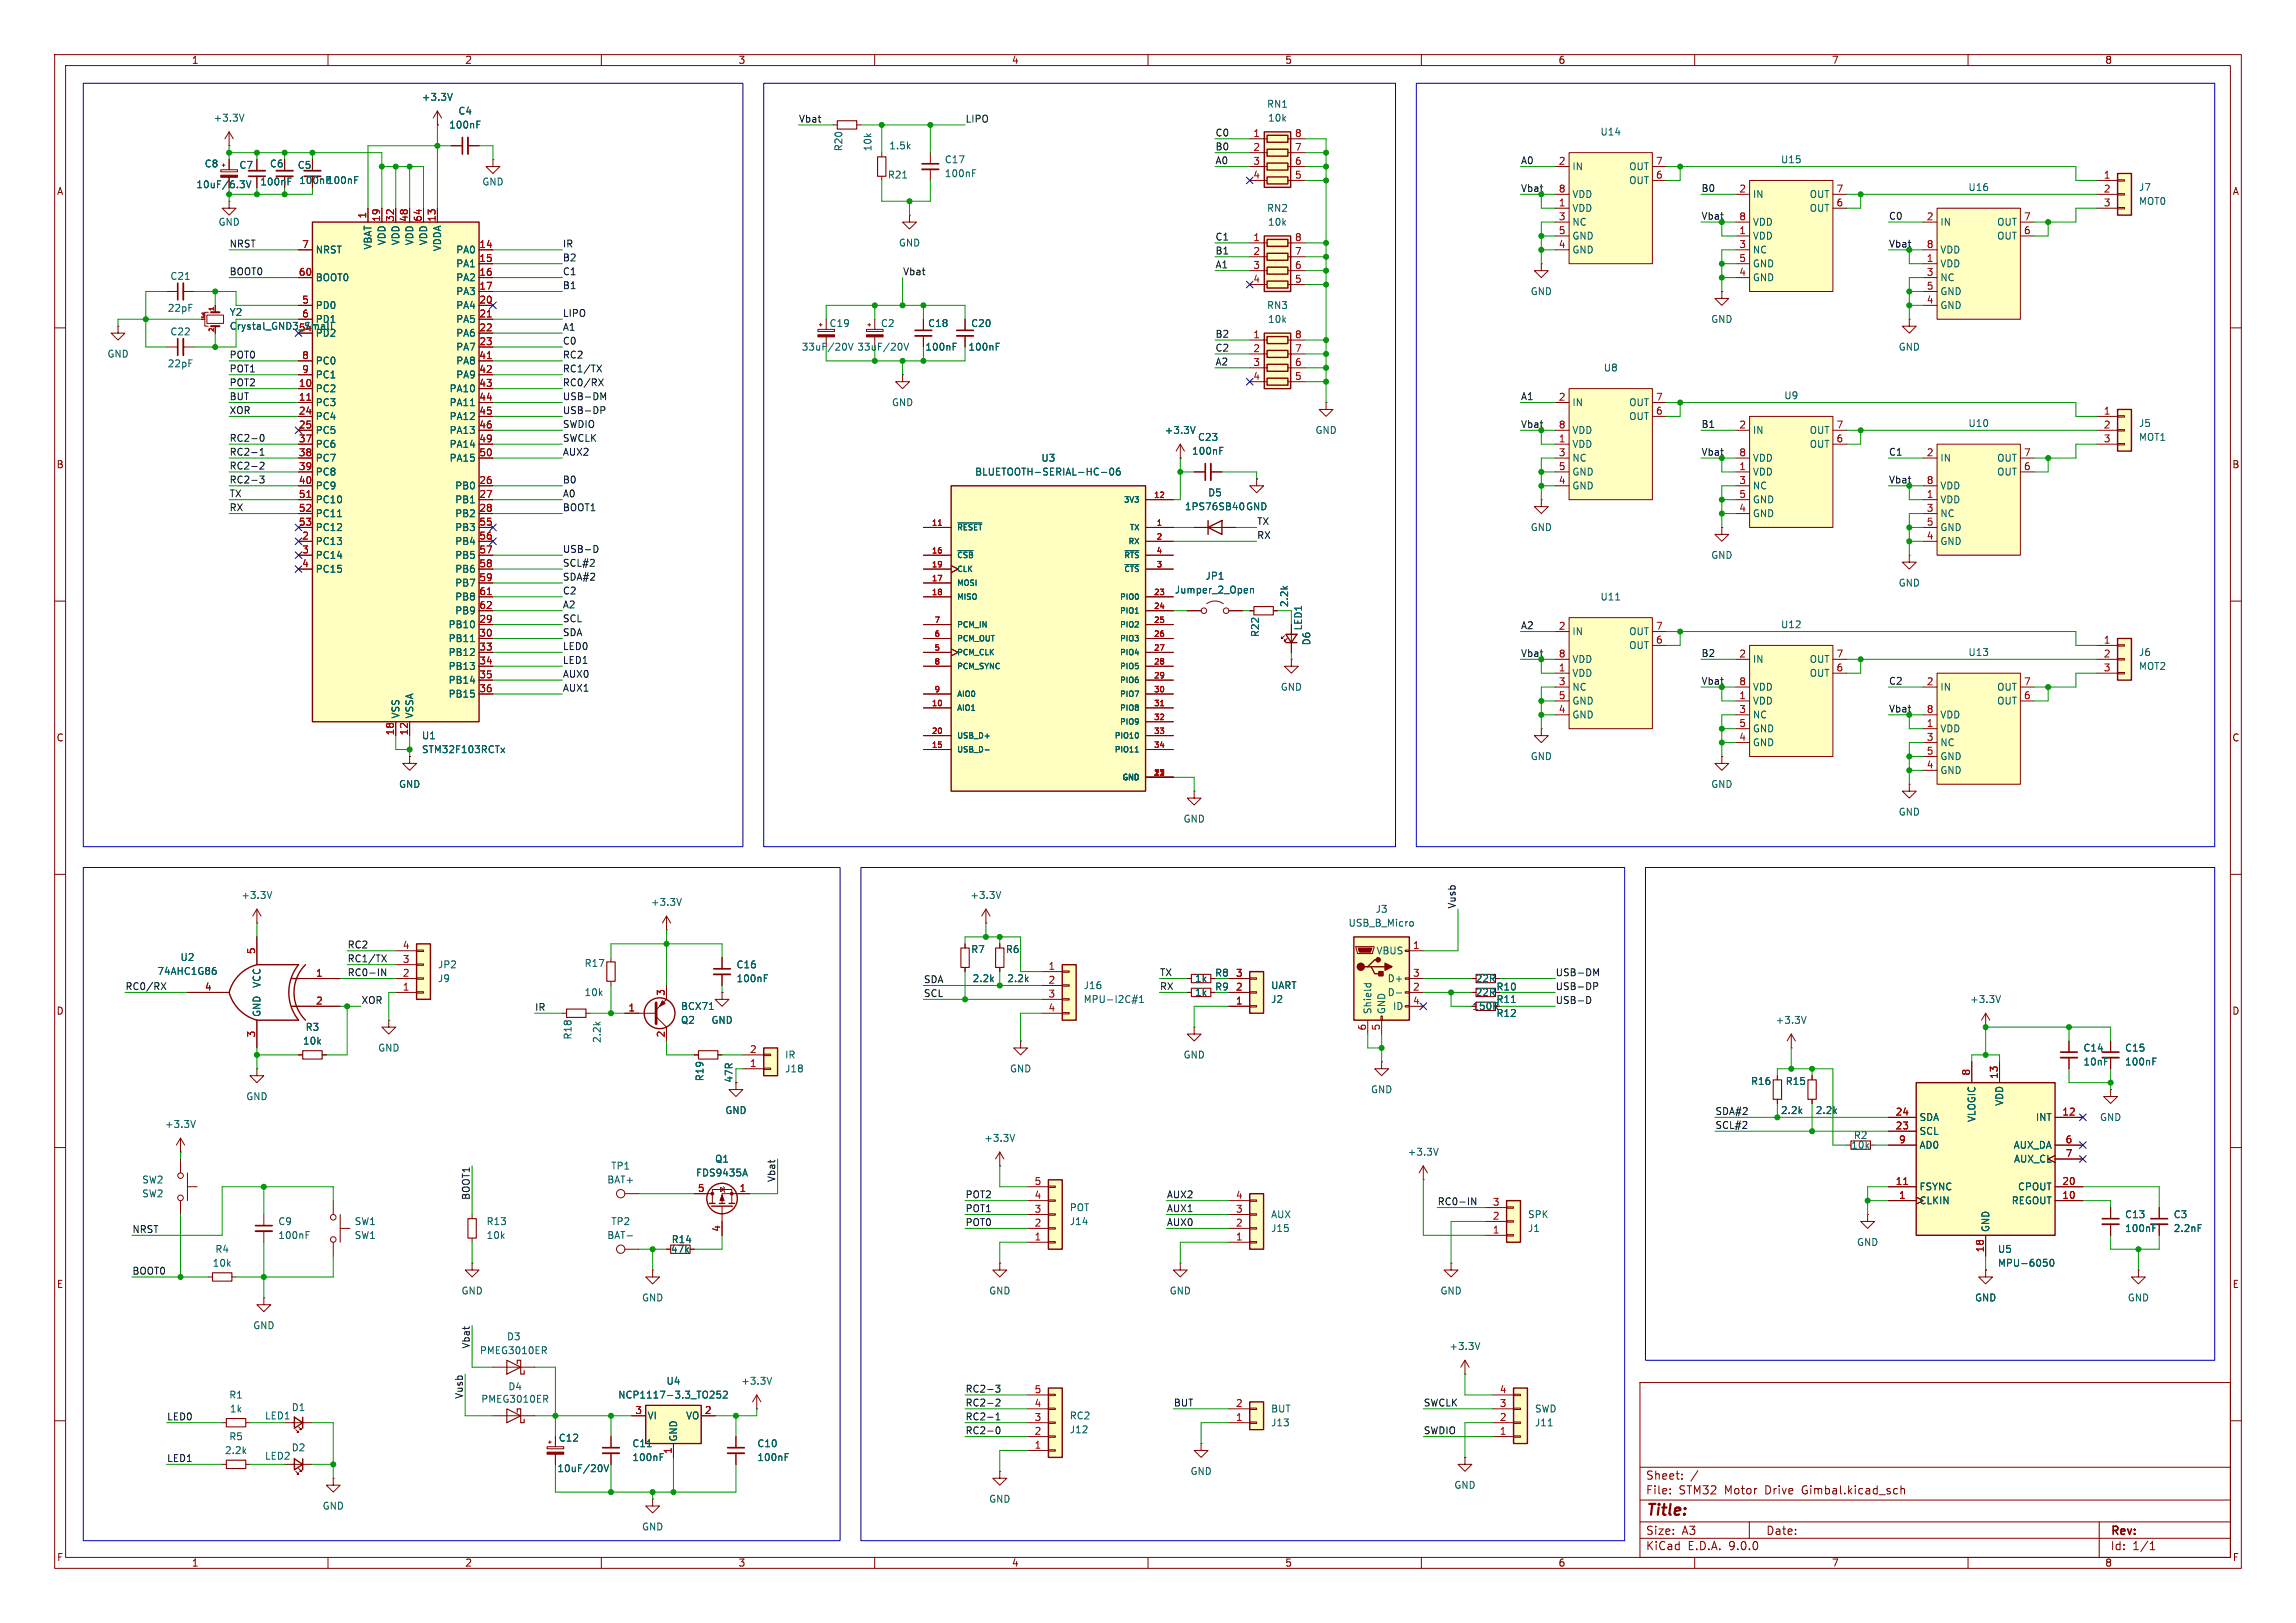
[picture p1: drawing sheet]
<svg xmlns="http://www.w3.org/2000/svg" width="420mm" height="297mm" viewBox="0 0 420 297" stroke-linecap="round" stroke-linejoin="round" font-family="sans-serif">
<defs><g id="words">
<text font-size="2.8" fill="#840000" x="301" y="277.9">Title:</text>
<g font-size="2.1" fill="#840000">
<text x="301" y="273.7">File:</text>
<text x="301" y="271">Sheet:</text>
<text x="307.1" y="273.7">STM32</text>
<text x="315.5" y="273.7">Motor</text>
<text x="323" y="273.7">Drive</text>
<text x="329.9" y="273.7">Gimbal.kicad_sch</text>
<text x="301" y="281.1">Size:</text>
<text x="307.6" y="281.1">A3</text>
<text x="323" y="281.1">Date:</text>
<text x="386" y="281.3">Rev:</text>
<text x="301" y="283.9">KiCad</text>
<text x="308.7" y="283.9">E.D.A.</text>
<text x="316.3" y="283.9">9.0.0</text>
<text x="386" y="283.9">Id:</text>
<text x="390.1" y="283.9">1/1</text>
</g>
<g font-size="1.8" fill="#840000">
<text x="35" y="11.9">1</text>
<text x="85" y="11.9">2</text>
<text x="135" y="11.9">3</text>
<text x="185" y="11.9">4</text>
<text x="235" y="11.9">5</text>
<text x="285" y="11.9">6</text>
<text x="335" y="11.9">7</text>
<text x="385" y="11.9">8</text>
<text x="10.3" y="35.9">A</text>
<text x="49.3" y="30.8">C6</text>
<text x="54.4" y="31.1">C5</text>
<text x="54.6" y="33.9">100nF100nF</text>
<text x="408.3" y="35.9">A</text>
<text x="10.3" y="85.9">B</text>
<text x="408.2" y="85.9">B</text>
<text x="10.3" y="135.9">C</text>
<text x="408.2" y="135.9">C</text>
<text x="10.3" y="185.9">D</text>
<text x="269.2" y="185">150R</text>
<text x="273.6" y="183.7">R11</text>
<text x="408.2" y="185.9">D</text>
<text x="10.3" y="235.9">E</text>
<text x="408.3" y="235.9">E</text>
<text x="10.3" y="285.9">F</text>
<text x="35" y="286.9">1</text>
<text x="85" y="286.9">2</text>
<text x="135" y="286.9">3</text>
<text x="185" y="286.9">4</text>
<text x="235" y="286.9">5</text>
<text x="285" y="286.9">6</text>
<text x="335" y="286.9">7</text>
<text x="385" y="286.9">8</text>
<text x="408.3" y="285.9">F</text>
</g>
<g font-size="1.8" fill="#006464">
<text x="39" y="22.5">+3.3V</text>
<text x="77.1" y="18.6">+3.3V</text>
<text x="82.1" y="23.7">100nF</text>
<text x="83.8" y="21.2">C4</text>
<text x="231.7" y="19.9">RN1</text>
<text x="231.9" y="22.5">10k</text>
<text x="154.3" y="27.8" transform="rotate(-90 154.3 27.8)">R20</text>
<text x="159.6" y="27.8" transform="rotate(-90 159.6 27.8)">10k</text>
<text x="162.6" y="27.5">1.5k</text>
<text x="292.7" y="25">U14</text>
<text x="35.8" y="34.6">10uF/6.3V</text>
<text x="37.3" y="30.8">C8</text>
<text x="43.7" y="31.1">C7</text>
<text x="47.5" y="34.1">100nF</text>
<text x="88.1" y="34.1">GND</text>
<text x="162.3" y="32.9">R21</text>
<text x="172.7" y="32.6">100nF</text>
<text x="172.7" y="30.1">C17</text>
<text x="287.5" y="31.3">IN</text>
<text x="297.9" y="31.3">OUT</text>
<text x="297.9" y="33.9">OUT</text>
<text x="325.7" y="30.1">U15</text>
<text x="360" y="35.2">U16</text>
<text x="391.2" y="35.2">J7</text>
<text x="39.9" y="41.5">GND</text>
<text x="231.7" y="39">RN2</text>
<text x="231.9" y="41.5">10k</text>
<text x="287.5" y="36.4">VDD</text>
<text x="287.5" y="39">VDD</text>
<text x="287.5" y="41.5">NC</text>
<text x="320.5" y="36.4">IN</text>
<text x="320.5" y="41.5">VDD</text>
<text x="330.9" y="36.4">OUT</text>
<text x="330.9" y="39">OUT</text>
<text x="354.8" y="41.5">IN</text>
<text x="365.2" y="41.5">OUT</text>
<text x="391.2" y="37.7">MOT0</text>
<text x="57.7" y="46.6">NRST</text>
<text x="68.2" y="45.8" transform="rotate(-90 68.2 45.8)">VBAT</text>
<text x="70.7" y="45" transform="rotate(-90 70.7 45)">VDD</text>
<text x="73.3" y="45" transform="rotate(-90 73.3 45)">VDD</text>
<text x="75.8" y="45" transform="rotate(-90 75.8 45)">VDD</text>
<text x="78.3" y="45" transform="rotate(-90 78.3 45)">VDD</text>
<text x="80.9" y="46.1" transform="rotate(-90 80.9 46.1)">VDDA</text>
<text x="83.4" y="46.6">PA0</text>
<text x="164.3" y="45.3">GND</text>
<text x="287.5" y="44">GND</text>
<text x="287.5" y="46.6">GND</text>
<text x="320.5" y="44">VDD</text>
<text x="320.5" y="46.6">NC</text>
<text x="354.8" y="46.6">VDD</text>
<text x="365.2" y="44">OUT</text>
<text x="31.1" y="51.4">C21</text>
<text x="57.7" y="51.7">BOOT0</text>
<text x="83.4" y="49.1">PA1</text>
<text x="83.4" y="51.7">PA2</text>
<text x="320.5" y="49.1">GND</text>
<text x="320.5" y="51.7">GND</text>
<text x="354.8" y="49.1">VDD</text>
<text x="354.8" y="51.7">NC</text>
<text x="30.6" y="57.3">22pF</text>
<text x="41.9" y="58">Y2</text>
<text x="57.7" y="56.7">PD0</text>
<text x="57.7" y="59.3">PD1</text>
<text x="83.4" y="54.2">PA3</text>
<text x="83.4" y="56.7">PA4</text>
<text x="83.4" y="59.3">PA5</text>
<text x="231.7" y="56.7">RN3</text>
<text x="231.9" y="59.3">10k</text>
<text x="279.9" y="54.2">GND</text>
<text x="312.9" y="59.3">GND</text>
<text x="354.8" y="54.2">GND</text>
<text x="354.8" y="56.7">GND</text>
<text x="19.6" y="65.6">GND</text>
<text x="31.1" y="61.6">C22</text>
<text x="41.9" y="60.6">Crystal_GND3_Small</text>
<text x="54.6" y="60.7">54</text>
<text x="57.7" y="61.8">PD2</text>
<text x="83.4" y="61.8">PA6</text>
<text x="83.4" y="64.4">PA7</text>
<text x="146.6" y="64.4">33uF/20V</text>
<text x="151.6" y="60">C19</text>
<text x="156.7" y="64.4">33uF/20V</text>
<text x="161" y="60">C2</text>
<text x="169.2" y="64.4">100nF</text>
<text x="169.7" y="60">C18</text>
<text x="177" y="64.4">100nF</text>
<text x="177.6" y="60">C20</text>
<text x="347.2" y="64.4">GND</text>
<text x="30.6" y="67.4">22pF</text>
<text x="57.7" y="66.9">PC0</text>
<text x="57.7" y="69.4">PC1</text>
<text x="57.7" y="72">PC2</text>
<text x="82.1" y="72">PA10</text>
<text x="83.4" y="66.9">PA8</text>
<text x="83.4" y="69.4">PA9</text>
<text x="293.3" y="68.2">U8</text>
<text x="57.7" y="74.5">PC3</text>
<text x="57.7" y="77.1">PC4</text>
<text x="82.1" y="74.5">PA11</text>
<text x="82.1" y="77.1">PA12</text>
<text x="163.1" y="74.5">GND</text>
<text x="287.5" y="74.5">IN</text>
<text x="297.9" y="74.5">OUT</text>
<text x="297.9" y="77.1">OUT</text>
<text x="326.3" y="73.3">U9</text>
<text x="57.7" y="79.6">PC5</text>
<text x="57.7" y="82.1">PC6</text>
<text x="82.1" y="79.6">PA13</text>
<text x="82.1" y="82.1">PA14</text>
<text x="213" y="79.6">+3.3V</text>
<text x="218" y="83.4">100nF</text>
<text x="219" y="80.9">C23</text>
<text x="240.5" y="79.6">GND</text>
<text x="287.5" y="79.6">VDD</text>
<text x="287.5" y="82.1">VDD</text>
<text x="320.5" y="79.6">IN</text>
<text x="330.9" y="79.6">OUT</text>
<text x="330.9" y="82.1">OUT</text>
<text x="360" y="78.3">U10</text>
<text x="391.2" y="78.3">J5</text>
<text x="391.2" y="80.9">MOT1</text>
<text x="57.7" y="84.7">PC7</text>
<text x="57.7" y="87.2">PC8</text>
<text x="57.7" y="89.8">PC9</text>
<text x="82.1" y="84.7">PA15</text>
<text x="83.2" y="89.8">PB0</text>
<text x="178.3" y="87.2">BLUETOOTH-SERIAL-HC-06</text>
<text x="190.4" y="84.7">U3</text>
<text x="287.5" y="84.7">NC</text>
<text x="287.5" y="87.2">GND</text>
<text x="287.5" y="89.8">GND</text>
<text x="320.5" y="84.7">VDD</text>
<text x="320.5" y="87.2">VDD</text>
<text x="320.5" y="89.8">NC</text>
<text x="354.8" y="84.7">IN</text>
<text x="354.8" y="89.8">VDD</text>
<text x="365.2" y="84.7">OUT</text>
<text x="365.2" y="87.2">OUT</text>
<text x="57.7" y="92.3">PC10</text>
<text x="57.7" y="94.8">PC11</text>
<text x="83.2" y="92.3">PB1</text>
<text x="83.2" y="94.8">PB2</text>
<text x="216.6" y="93.6">1PS76SB40</text>
<text x="220.9" y="91">D5</text>
<text x="227.8" y="93.6">GND</text>
<text x="320.5" y="92.3">GND</text>
<text x="320.5" y="94.8">GND</text>
<text x="354.8" y="92.3">VDD</text>
<text x="354.8" y="94.8">NC</text>
<text x="57.7" y="97.4">PC12</text>
<text x="57.7" y="99.9">PC13</text>
<text x="83.2" y="97.4">PB3</text>
<text x="83.2" y="99.9">PB4</text>
<text x="279.9" y="97.4">GND</text>
<text x="354.8" y="97.4">GND</text>
<text x="354.8" y="99.9">GND</text>
<text x="57.7" y="102.5">PC14</text>
<text x="57.7" y="105">PC15</text>
<text x="83.2" y="102.5">PB5</text>
<text x="83.2" y="105">PB6</text>
<text x="83.2" y="107.5">PB7</text>
<text x="220.4" y="106.3">JP1</text>
<text x="312.9" y="102.5">GND</text>
<text x="347.2" y="107.5">GND</text>
<text x="83.2" y="110.1">PB8</text>
<text x="83.2" y="112.6">PB9</text>
<text x="214.8" y="108.8">Jumper_2_Open</text>
<text x="235.8" y="111.2" transform="rotate(-90 235.8 111.2)">2.2k</text>
<text x="292.7" y="110.1">U11</text>
<text x="82" y="115.2">PB10</text>
<text x="82" y="117.7">PB11</text>
<text x="230.5" y="116.7" transform="rotate(-90 230.5 116.7)">R22</text>
<text x="238.4" y="115.5" transform="rotate(-90 238.4 115.5)">LED1</text>
<text x="239.9" y="118.2" transform="rotate(-90 239.9 118.2)">D6</text>
<text x="287.5" y="116.4">IN</text>
<text x="297.9" y="116.4">OUT</text>
<text x="297.9" y="119">OUT</text>
<text x="325.7" y="115.2">U12</text>
<text x="82" y="120.2">PB12</text>
<text x="82" y="122.8">PB13</text>
<text x="82" y="125.3">PB14</text>
<text x="287.5" y="121.5">VDD</text>
<text x="287.5" y="124.1">VDD</text>
<text x="320.5" y="121.5">IN</text>
<text x="330.9" y="121.5">OUT</text>
<text x="330.9" y="124.1">OUT</text>
<text x="360" y="120.2">U13</text>
<text x="391.2" y="120.2">J6</text>
<text x="391.2" y="122.8">MOT2</text>
<text x="73.3" y="131.6" transform="rotate(-90 73.3 131.6)">VSS</text>
<text x="75.8" y="131.6" transform="rotate(-90 75.8 131.6)">VSSA</text>
<text x="82" y="127.9">PB15</text>
<text x="234.2" y="126.6">GND</text>
<text x="287.5" y="126.6">NC</text>
<text x="287.5" y="129.1">GND</text>
<text x="287.5" y="131.7">GND</text>
<text x="320.5" y="126.6">VDD</text>
<text x="320.5" y="129.1">VDD</text>
<text x="320.5" y="131.7">NC</text>
<text x="354.8" y="126.6">IN</text>
<text x="354.8" y="131.7">VDD</text>
<text x="365.2" y="126.6">OUT</text>
<text x="365.2" y="129.1">OUT</text>
<text x="77.1" y="135.5">U1</text>
<text x="320.5" y="134.2">GND</text>
<text x="320.5" y="136.8">GND</text>
<text x="354.8" y="134.2">VDD</text>
<text x="354.8" y="136.8">NC</text>
<text x="77.1" y="138">STM32F103RCTx</text>
<text x="279.9" y="139.3">GND</text>
<text x="354.8" y="139.3">GND</text>
<text x="354.8" y="141.8">GND</text>
<text x="72.9" y="144.4">GND</text>
<text x="312.9" y="144.4">GND</text>
<text x="347.2" y="149.5">GND</text>
<text x="216.4" y="150.7">GND</text>
<text x="44" y="164.7">+3.3V</text>
<text x="119" y="166">+3.3V</text>
<text x="177.4" y="164.7">+3.3V</text>
<text x="251.5" y="167.2">J3</text>
<text x="246.6" y="169.8">USB_B_Micro</text>
<text x="28.7" y="178.6">74AHC1G86</text>
<text x="32.9" y="176.1">U2</text>
<text x="80" y="179.9">J9</text>
<text x="80" y="177.4">JP2</text>
<text x="106.8" y="177.1">R17</text>
<text x="134.6" y="179.9">100nF</text>
<text x="134.6" y="177.4">C16</text>
<text x="177.6" y="174.6">R7</text>
<text x="177.8" y="179.9">2.2k</text>
<text x="183.9" y="174.6">R6</text>
<text x="184.2" y="179.9">2.2k</text>
<text x="218.5" y="179.9">1k</text>
<text x="222.2" y="178.9">R8</text>
<text x="251.7" y="174.9">VBUS</text>
<text x="253.7" y="179.9">D+</text>
<text x="269.8" y="179.9">22R</text>
<text x="47.9" y="180.9" transform="rotate(-90 47.9 180.9)">VCC</text>
<text x="106.8" y="182.5">10k</text>
<text x="124.5" y="185">BCX71</text>
<text x="198.1" y="183.7">MPU-I2C#1</text>
<text x="198.1" y="181.2">J16</text>
<text x="218.5" y="182.5">1k</text>
<text x="222.2" y="181.5">R9</text>
<text x="232.4" y="183.7">J2</text>
<text x="232.4" y="181.2">UART</text>
<text x="251.1" y="185.7" transform="rotate(-90 251.1 185.7)">Shield</text>
<text x="253.6" y="185.7" transform="rotate(-90 253.6 185.7)">GND</text>
<text x="253.7" y="182.5">D-</text>
<text x="254.7" y="185">ID</text>
<text x="269.8" y="182.5">22R</text>
<text x="273.6" y="181.5">R10</text>
<text x="360.3" y="183.7">+3.3V</text>
<text x="47.9" y="186.2" transform="rotate(-90 47.9 186.2)">GND</text>
<text x="55.3" y="191.4">10k</text>
<text x="55.8" y="188.8">R3</text>
<text x="104.7" y="190.3" transform="rotate(-90 104.7 190.3)">R18</text>
<text x="110.1" y="191" transform="rotate(-90 110.1 191)">2.2k</text>
<text x="124.5" y="187.6">Q2</text>
<text x="130" y="187.6">GND</text>
<text x="273.6" y="186.3">R12</text>
<text x="324.7" y="187.6">+3.3V</text>
<text x="69.1" y="192.6">GND</text>
<text x="128.9" y="198" transform="rotate(-90 128.9 198)">R19</text>
<text x="143.5" y="196.4">J18</text>
<text x="143.5" y="193.9">IR</text>
<text x="184.7" y="196.4">GND</text>
<text x="216.4" y="193.9">GND</text>
<text x="381" y="192.6">C14</text>
<text x="381" y="195.2">10nF</text>
<text x="388.6" y="195.2">100nF</text>
<text x="388.6" y="192.6">C15</text>
<text x="45" y="201.5">GND</text>
<text x="134.2" y="198.2" transform="rotate(-90 134.2 198.2)">47R</text>
<text x="250.7" y="200.3">GND</text>
<text x="320.2" y="198.7">R16</text>
<text x="326.6" y="198.7">R15</text>
<text x="366.6" y="202.5" transform="rotate(-90 366.6 202.5)">VDD</text>
<text x="30.1" y="206.6">+3.3V</text>
<text x="132.6" y="204.1">GND</text>
<text x="179.9" y="209.1">+3.3V</text>
<text x="325.7" y="204.1">2.2k</text>
<text x="332" y="204.1">2.2k</text>
<text x="339" y="208.6">R2</text>
<text x="351" y="205.3">SDA</text>
<text x="351" y="207.9">SCL</text>
<text x="361.5" y="205.4" transform="rotate(-90 361.5 205.4)">VLOGIC</text>
<text x="372.3" y="205.3">INT</text>
<text x="384" y="205.3">GND</text>
<text x="111.7" y="214.2">TP1</text>
<text x="127.2" y="215.5">FDS9435A</text>
<text x="130.7" y="213">Q1</text>
<text x="257.4" y="211.7">+3.3V</text>
<text x="338.5" y="210.4">10k</text>
<text x="351" y="210.4">AD0</text>
<text x="368.3" y="210.4">AUX_DA</text>
<text x="368.3" y="213">AUX_CL</text>
<text x="25.9" y="216.8">SW2</text>
<text x="25.9" y="219.3">SW2</text>
<text x="111" y="216.8">BAT+</text>
<text x="195.6" y="221.8">POT</text>
<text x="351" y="218">FSYNC</text>
<text x="351" y="220.6">CLKIN</text>
<text x="367.9" y="220.6">REGOUT</text>
<text x="369" y="218">CPOUT</text>
<text x="50.8" y="224.4">C9</text>
<text x="50.8" y="226.9">100nF</text>
<text x="64.8" y="224.4">SW1</text>
<text x="64.8" y="226.9">SW1</text>
<text x="88.9" y="226.9">10k</text>
<text x="88.9" y="224.4">R13</text>
<text x="111" y="226.9">BAT-</text>
<text x="111.7" y="224.4">TP2</text>
<text x="122.8" y="227.7">R14</text>
<text x="195.6" y="224.4">J14</text>
<text x="232.4" y="225.7">J15</text>
<text x="232.4" y="223.1">AUX</text>
<text x="279.4" y="225.7">J1</text>
<text x="279.4" y="223.1">SPK</text>
<text x="364.1" y="225.6" transform="rotate(-90 364.1 225.6)">GND</text>
<text x="388.6" y="225.7">100nF</text>
<text x="388.6" y="223.1">C13</text>
<text x="397.5" y="223.1">C3</text>
<text x="397.5" y="225.7">2.2nF</text>
<text x="38.8" y="232">10k</text>
<text x="39.3" y="229.5">R4</text>
<text x="122.6" y="229.5">47k</text>
<text x="339.6" y="228.2">GND</text>
<text x="365.4" y="232">MPU-6050</text>
<text x="365.4" y="229.5">U5</text>
<text x="84.3" y="237.1">GND</text>
<text x="117.3" y="238.4">GND</text>
<text x="180.8" y="237.1">GND</text>
<text x="213.9" y="237.1">GND</text>
<text x="263.4" y="237.1">GND</text>
<text x="361.2" y="238.4">GND</text>
<text x="389.1" y="238.4">GND</text>
<text x="46.2" y="243.4">GND</text>
<text x="92.6" y="245.5">D3</text>
<text x="87.7" y="248">PMEG3010ER</text>
<text x="265" y="247.2">+3.3V</text>
<text x="41.8" y="256.1">R1</text>
<text x="87.9" y="256.9">PMEG3010ER</text>
<text x="92.9" y="254.6">D4</text>
<text x="113" y="256.1">NCP1117-3.3_TO252</text>
<text x="121.8" y="253.6">U4</text>
<text x="135.5" y="253.6">+3.3V</text>
<text x="41.8" y="263.8">R5</text>
<text x="42" y="258.7">1k</text>
<text x="48.4" y="259.9">LED1</text>
<text x="53.3" y="258.4">D1</text>
<text x="118.4" y="259.9">VI</text>
<text x="124.1" y="263.9" transform="rotate(-90 124.1 263.9)">GND</text>
<text x="125.4" y="259.9">VO</text>
<text x="195.6" y="259.9">RC2</text>
<text x="195.6" y="262.5">J12</text>
<text x="232.4" y="258.7">BUT</text>
<text x="232.4" y="261.2">J13</text>
<text x="280.7" y="258.7">SWD</text>
<text x="280.7" y="261.2">J11</text>
<text x="41.1" y="266.3">2.2k</text>
<text x="48.4" y="267.3">LED2</text>
<text x="53.3" y="265.8">D2</text>
<text x="101.9" y="269.6">10uF/20V</text>
<text x="102.1" y="264">C12</text>
<text x="115.6" y="267.6">100nF</text>
<text x="115.6" y="265">C11</text>
<text x="138.4" y="267.6">100nF</text>
<text x="138.4" y="265">C10</text>
<text x="180.8" y="275.2">GND</text>
<text x="217.7" y="270.1">GND</text>
<text x="265.9" y="272.6">GND</text>
<text x="58.9" y="276.5">GND</text>
<text x="117.3" y="280.3">GND</text>
</g>
<g font-size="1.8" fill="#0f0f0f">
<text x="146" y="22.5">Vbat</text>
<text x="176.5" y="22.5">LIPO</text>
<text x="222.2" y="27.6">B0</text>
<text x="222.2" y="25.1">C0</text>
<text x="222.2" y="30.1">A0</text>
<text x="278.1" y="35.2">Vbat</text>
<text x="278.1" y="30.1">A0</text>
<text x="311.1" y="35.2">B0</text>
<text x="311.1" y="40.3">Vbat</text>
<text x="345.4" y="40.3">C0</text>
<text x="41.9" y="45.4">NRST</text>
<text x="102.9" y="47.9">B2</text>
<text x="102.9" y="45.4">IR</text>
<text x="222.2" y="46.6">B1</text>
<text x="222.2" y="44.1">C1</text>
<text x="345.4" y="45.4">Vbat</text>
<text x="41.9" y="50.5">BOOT0</text>
<text x="102.9" y="53">B1</text>
<text x="102.9" y="50.5">C1</text>
<text x="165.1" y="50.5">Vbat</text>
<text x="222.2" y="49.2">A1</text>
<text x="102.9" y="58.1">LIPO</text>
<text x="41.9" y="65.7">POT0</text>
<text x="102.9" y="63.2">C0</text>
<text x="102.9" y="65.7">RC2</text>
<text x="102.9" y="60.6">A1</text>
<text x="222.2" y="64.4">C2</text>
<text x="222.2" y="61.9">B2</text>
<text x="41.9" y="70.8">POT2</text>
<text x="41.9" y="68.2">POT1</text>
<text x="102.9" y="70.8">RC0/RX</text>
<text x="102.9" y="68.2">RC1/TX</text>
<text x="222.2" y="67">A2</text>
<text x="41.9" y="73.3">BUT</text>
<text x="41.9" y="75.9">XOR</text>
<text x="102.9" y="75.9">USB-DP</text>
<text x="102.9" y="73.3">USB-DM</text>
<text x="278.1" y="73.3">A1</text>
<text x="41.9" y="83.5">RC2-1</text>
<text x="41.9" y="80.9">RC2-0</text>
<text x="102.9" y="78.4">SWDIO</text>
<text x="102.9" y="83.5">AUX2</text>
<text x="102.9" y="80.9">SWCLK</text>
<text x="278.1" y="78.4">Vbat</text>
<text x="311.1" y="83.5">Vbat</text>
<text x="311.1" y="78.4">B1</text>
<text x="345.4" y="83.5">C1</text>
<text x="41.9" y="88.6">RC2-3</text>
<text x="41.9" y="86">RC2-2</text>
<text x="102.9" y="88.6">B0</text>
<text x="345.4" y="88.6">Vbat</text>
<text x="41.9" y="91.1">TX</text>
<text x="41.9" y="93.6">RX</text>
<text x="102.9" y="91.1">A0</text>
<text x="102.9" y="93.6">BOOT1</text>
<text x="102.9" y="101.3">USB-D</text>
<text x="229.9" y="96.2">TX</text>
<text x="229.9" y="98.7">RX</text>
<text x="102.9" y="106.3">SDA#2</text>
<text x="102.9" y="103.8">SCL#2</text>
<text x="102.9" y="108.9">C2</text>
<text x="102.9" y="111.4">A2</text>
<text x="102.9" y="114">SCL</text>
<text x="102.9" y="116.5">SDA</text>
<text x="102.9" y="119">LED0</text>
<text x="278.1" y="115.2">A2</text>
<text x="102.9" y="121.6">LED1</text>
<text x="102.9" y="124.1">AUX0</text>
<text x="278.1" y="120.3">Vbat</text>
<text x="311.1" y="120.3">B2</text>
<text x="311.1" y="125.4">Vbat</text>
<text x="345.4" y="125.4">C2</text>
<text x="102.9" y="126.7">AUX1</text>
<text x="345.4" y="130.5">Vbat</text>
<text x="266.4" y="166.4" transform="rotate(-90 266.4 166.4)">Vusb</text>
<text x="63.5" y="173.6">RC2</text>
<text x="63.5" y="178.7">RC0-IN</text>
<text x="63.5" y="176.2">RC1/TX</text>
<text x="168.9" y="180">SDA</text>
<text x="212.1" y="178.7">TX</text>
<text x="284.5" y="178.7">USB-DM</text>
<text x="22.9" y="181.3">RC0/RX</text>
<text x="66" y="183.8">XOR</text>
<text x="97.8" y="185.1">IR</text>
<text x="168.9" y="182.5">SCL</text>
<text x="212.1" y="181.3">RX</text>
<text x="284.5" y="181.3">USB-DP</text>
<text x="284.5" y="183.8">USB-D</text>
<text x="313.7" y="204.1">SDA#2</text>
<text x="313.7" y="206.7">SCL#2</text>
<text x="86" y="219.7" transform="rotate(-90 86 219.7)">BOOT1</text>
<text x="141.9" y="216.4" transform="rotate(-90 141.9 216.4)">Vbat</text>
<text x="176.5" y="221.9">POT1</text>
<text x="176.5" y="219.4">POT2</text>
<text x="213.4" y="221.9">AUX1</text>
<text x="213.4" y="219.4">AUX2</text>
<text x="262.9" y="220.6">RC0-IN</text>
<text x="24.1" y="225.7">NRST</text>
<text x="176.5" y="224.4">POT0</text>
<text x="213.4" y="224.4">AUX0</text>
<text x="24.1" y="233.3">BOOT0</text>
<text x="86" y="246.9" transform="rotate(-90 86 246.9)">Vbat</text>
<text x="84.7" y="256.1" transform="rotate(-90 84.7 256.1)">Vusb</text>
<text x="176.5" y="257.5">RC2-2</text>
<text x="176.5" y="254.9">RC2-3</text>
<text x="214.6" y="257.5">BUT</text>
<text x="260.3" y="257.5">SWCLK</text>
<text x="30.5" y="260">LED0</text>
<text x="176.5" y="260">RC2-1</text>
<text x="176.5" y="262.5">RC2-0</text>
<text x="260.3" y="262.5">SWDIO</text>
<text x="30.5" y="267.6">LED1</text>
</g>
<g font-size="1.8" fill="#a90000">
<text x="229.2" y="25.1">1</text>
<text x="229.2" y="27.7">2</text>
<text x="236.8" y="25.1">8</text>
<text x="236.8" y="27.7">7</text>
<text x="229.2" y="30.2">3</text>
<text x="229.2" y="32.8">4</text>
<text x="236.8" y="30.2">6</text>
<text x="236.8" y="32.8">5</text>
<text x="285" y="30.2">2</text>
<text x="285" y="35.3">8</text>
<text x="302.8" y="30.2">7</text>
<text x="302.8" y="32.8">6</text>
<text x="318.1" y="35.3">2</text>
<text x="335.8" y="35.3">7</text>
<text x="384.7" y="32.8">1</text>
<text x="384.7" y="35.3">2</text>
<text x="67.1" y="40.1" transform="rotate(-90 67.1 40.1)">1</text>
<text x="69.6" y="40.7" transform="rotate(-90 69.6 40.7)">19</text>
<text x="72.1" y="40.7" transform="rotate(-90 72.1 40.7)">32</text>
<text x="74.7" y="40.7" transform="rotate(-90 74.7 40.7)">48</text>
<text x="77.2" y="40.7" transform="rotate(-90 77.2 40.7)">64</text>
<text x="79.8" y="40.7" transform="rotate(-90 79.8 40.7)">13</text>
<text x="285" y="37.8">1</text>
<text x="285" y="40.4">3</text>
<text x="318.1" y="40.4">8</text>
<text x="335.8" y="37.8">6</text>
<text x="352.4" y="40.4">2</text>
<text x="370.1" y="40.4">7</text>
<text x="384.7" y="37.8">3</text>
<text x="55.2" y="45.5">7</text>
<text x="87.6" y="45.5">14</text>
<text x="229.2" y="44.2">1</text>
<text x="229.2" y="46.7">2</text>
<text x="236.8" y="44.2">8</text>
<text x="236.8" y="46.7">7</text>
<text x="285" y="42.9">5</text>
<text x="285" y="45.5">4</text>
<text x="318.1" y="42.9">1</text>
<text x="318.1" y="45.5">3</text>
<text x="352.4" y="45.5">8</text>
<text x="370.1" y="42.9">6</text>
<text x="54.6" y="50.5">60</text>
<text x="87.6" y="48">15</text>
<text x="87.6" y="50.5">16</text>
<text x="87.6" y="53.1">17</text>
<text x="229.2" y="49.3">3</text>
<text x="229.2" y="51.8">4</text>
<text x="236.8" y="49.3">6</text>
<text x="236.8" y="51.8">5</text>
<text x="318.1" y="48">5</text>
<text x="318.1" y="50.5">4</text>
<text x="352.4" y="48">1</text>
<text x="352.4" y="50.5">3</text>
<text x="352.4" y="53.1">5</text>
<text x="55.2" y="55.6">5</text>
<text x="55.2" y="58.2">6</text>
<text x="87.6" y="55.6">20</text>
<text x="87.6" y="58.2">21</text>
<text x="352.4" y="55.6">4</text>
<text x="55.2" y="65.8">8</text>
<text x="87.6" y="60.7">22</text>
<text x="87.6" y="63.2">23</text>
<text x="87.6" y="65.8">41</text>
<text x="229.2" y="62">1</text>
<text x="229.2" y="64.5">2</text>
<text x="236.8" y="62">8</text>
<text x="236.8" y="64.5">7</text>
<text x="54.6" y="70.9">10</text>
<text x="55.2" y="68.3">9</text>
<text x="87.6" y="68.3">42</text>
<text x="87.6" y="70.9">43</text>
<text x="229.2" y="67.1">3</text>
<text x="229.2" y="69.6">4</text>
<text x="236.8" y="67.1">6</text>
<text x="236.8" y="69.6">5</text>
<text x="54.6" y="73.4">11</text>
<text x="54.6" y="75.9">24</text>
<text x="87.6" y="73.4">44</text>
<text x="87.6" y="75.9">45</text>
<text x="285" y="73.4">2</text>
<text x="302.8" y="73.4">7</text>
<text x="302.8" y="75.9">6</text>
<text x="384.7" y="75.9">1</text>
<text x="54.6" y="78.5">25</text>
<text x="54.6" y="81">37</text>
<text x="54.6" y="83.6">38</text>
<text x="87.6" y="78.5">46</text>
<text x="87.6" y="81">49</text>
<text x="87.6" y="83.6">50</text>
<text x="285" y="78.5">8</text>
<text x="285" y="81">1</text>
<text x="285" y="83.6">3</text>
<text x="318.1" y="78.5">2</text>
<text x="318.1" y="83.6">8</text>
<text x="335.8" y="78.5">7</text>
<text x="335.8" y="81">6</text>
<text x="352.4" y="83.6">2</text>
<text x="370.1" y="83.6">7</text>
<text x="384.7" y="78.5">2</text>
<text x="384.7" y="81">3</text>
<text x="54.6" y="86.1">39</text>
<text x="54.6" y="88.6">40</text>
<text x="87.6" y="88.6">26</text>
<text x="285" y="86.1">5</text>
<text x="285" y="88.6">4</text>
<text x="318.1" y="86.1">1</text>
<text x="318.1" y="88.6">3</text>
<text x="352.4" y="88.6">8</text>
<text x="370.1" y="86.1">6</text>
<text x="54.6" y="91.2">51</text>
<text x="54.6" y="93.7">52</text>
<text x="87.6" y="91.2">27</text>
<text x="87.6" y="93.7">28</text>
<text x="318.1" y="91.2">5</text>
<text x="318.1" y="93.7">4</text>
<text x="352.4" y="91.2">1</text>
<text x="352.4" y="93.7">3</text>
<text x="54.6" y="96.3">53</text>
<text x="55.2" y="98.8">2</text>
<text x="55.2" y="101.3">3</text>
<text x="87.6" y="96.3">55</text>
<text x="87.6" y="98.8">56</text>
<text x="87.6" y="101.3">57</text>
<text x="352.4" y="96.3">5</text>
<text x="352.4" y="98.8">4</text>
<text x="55.2" y="103.9">4</text>
<text x="87.6" y="103.9">58</text>
<text x="87.6" y="106.4">59</text>
<text x="87.6" y="109">61</text>
<text x="87.6" y="111.5">62</text>
<text x="87.6" y="114">29</text>
<text x="87.6" y="116.6">30</text>
<text x="87.6" y="119.1">33</text>
<text x="285" y="115.3">2</text>
<text x="302.8" y="115.3">7</text>
<text x="302.8" y="117.9">6</text>
<text x="384.7" y="117.9">1</text>
<text x="87.6" y="121.7">34</text>
<text x="87.6" y="124.2">35</text>
<text x="285" y="120.4">8</text>
<text x="285" y="122.9">1</text>
<text x="285" y="125.5">3</text>
<text x="318.1" y="120.4">2</text>
<text x="318.1" y="125.5">8</text>
<text x="335.8" y="120.4">7</text>
<text x="335.8" y="122.9">6</text>
<text x="352.4" y="125.5">2</text>
<text x="370.1" y="125.5">7</text>
<text x="384.7" y="120.4">2</text>
<text x="384.7" y="122.9">3</text>
<text x="87.6" y="126.7">36</text>
<text x="285" y="128">5</text>
<text x="285" y="130.6">4</text>
<text x="318.1" y="128">1</text>
<text x="318.1" y="130.6">3</text>
<text x="352.4" y="130.6">8</text>
<text x="370.1" y="128">6</text>
<text x="72.1" y="134.7" transform="rotate(-90 72.1 134.7)">18</text>
<text x="74.7" y="134.7" transform="rotate(-90 74.7 134.7)">12</text>
<text x="318.1" y="133.1">5</text>
<text x="318.1" y="135.6">4</text>
<text x="352.4" y="133.1">1</text>
<text x="352.4" y="135.6">3</text>
<text x="352.4" y="138.2">5</text>
<text x="352.4" y="140.7">4</text>
<text x="73.6" y="173.7">4</text>
<text x="258.4" y="173.7">1</text>
<text x="46.7" y="174.7" transform="rotate(-90 46.7 174.7)">5</text>
<text x="57.7" y="178.8">1</text>
<text x="73.6" y="178.8">2</text>
<text x="73.6" y="176.3">3</text>
<text x="191.7" y="177.5">1</text>
<text x="226" y="178.8">3</text>
<text x="258.4" y="178.8">3</text>
<text x="37.4" y="181.4">4</text>
<text x="57.7" y="183.9">2</text>
<text x="73.6" y="181.4">1</text>
<text x="114.9" y="185.2">1</text>
<text x="121.7" y="182.3" transform="rotate(-90 121.7 182.3)">3</text>
<text x="191.7" y="180.1">2</text>
<text x="191.7" y="182.6">3</text>
<text x="191.7" y="185.2">4</text>
<text x="226" y="183.9">1</text>
<text x="226" y="181.4">2</text>
<text x="258.4" y="181.4">2</text>
<text x="258.4" y="183.9">4</text>
<text x="46.7" y="189.9" transform="rotate(-90 46.7 189.9)">3</text>
<text x="121.7" y="189.9" transform="rotate(-90 121.7 189.9)">2</text>
<text x="249.9" y="188.7" transform="rotate(-90 249.9 188.7)">6</text>
<text x="252.5" y="188.7" transform="rotate(-90 252.5 188.7)">5</text>
<text x="137.1" y="195.3">1</text>
<text x="137.1" y="192.8">2</text>
<text x="360.4" y="196.9" transform="rotate(-90 360.4 196.9)">8</text>
<text x="365.5" y="197.5" transform="rotate(-90 365.5 197.5)">13</text>
<text x="346.7" y="204.2">24</text>
<text x="346.7" y="206.8">23</text>
<text x="347.3" y="209.3">9</text>
<text x="377.1" y="204.2">12</text>
<text x="377.8" y="209.3">6</text>
<text x="377.8" y="211.8">7</text>
<text x="127.6" y="218.2">5</text>
<text x="135.2" y="218.2">1</text>
<text x="189.2" y="222">3</text>
<text x="189.2" y="219.5">4</text>
<text x="189.2" y="216.9">5</text>
<text x="226" y="222">3</text>
<text x="226" y="219.5">4</text>
<text x="273" y="220.7">3</text>
<text x="346.7" y="216.9">11</text>
<text x="347.3" y="219.5">1</text>
<text x="377.1" y="216.9">20</text>
<text x="377.1" y="219.5">10</text>
<text x="131.8" y="225.5" transform="rotate(-90 131.8 225.5)">4</text>
<text x="189.2" y="227.1">1</text>
<text x="189.2" y="224.5">2</text>
<text x="226" y="227.1">1</text>
<text x="226" y="224.5">2</text>
<text x="273" y="225.8">1</text>
<text x="273" y="223.3">2</text>
<text x="363" y="229.3" transform="rotate(-90 363 229.3)">18</text>
<text x="189.2" y="257.6">4</text>
<text x="189.2" y="255">5</text>
<text x="226" y="257.6">2</text>
<text x="274.2" y="257.6">3</text>
<text x="274.2" y="255">4</text>
<text x="116.1" y="258.8">3</text>
<text x="128.8" y="258.8">2</text>
<text x="189.2" y="262.6">2</text>
<text x="189.2" y="260.1">3</text>
<text x="226" y="260.1">1</text>
<text x="274.2" y="262.6">1</text>
<text x="274.2" y="260.1">2</text>
<text x="122.9" y="266.1" transform="rotate(-90 122.9 266.1)">1</text>
<text x="189.2" y="265.2">1</text>
</g>
<g font-size="1.4" fill="#006464">
<text x="205.5" y="92.2">3V3</text>
<text x="175" y="97.3">~{RESET}</text>
<text x="206.3" y="99.8">RX</text>
<text x="206.5" y="97.3">TX</text>
<text x="175" y="102.3">~{CSB}</text>
<text x="175" y="104.9">CLK</text>
<text x="175" y="107.4">MOSI</text>
<text x="205.5" y="102.3">~{RTS}</text>
<text x="205.5" y="104.9">~{CTS}</text>
<text x="175" y="110">MISO</text>
<text x="204.7" y="110">PIO0</text>
<text x="204.7" y="112.5">PIO1</text>
<text x="175" y="115">PCM_IN</text>
<text x="175" y="117.6">PCM_OUT</text>
<text x="204.7" y="115">PIO2</text>
<text x="204.7" y="117.6">PIO3</text>
<text x="175" y="120.1">PCM_CLK</text>
<text x="175" y="122.7">PCM_SYNC</text>
<text x="204.7" y="120.1">PIO4</text>
<text x="204.7" y="122.7">PIO5</text>
<text x="204.7" y="125.2">PIO6</text>
<text x="175" y="127.7">AIO0</text>
<text x="175" y="130.3">AIO1</text>
<text x="204.7" y="127.7">PIO7</text>
<text x="204.7" y="130.3">PIO8</text>
<text x="175" y="135.4">USB_D+</text>
<text x="175" y="137.9">USB_D-</text>
<text x="203.8" y="135.4">PIO10</text>
<text x="203.8" y="137.9">PIO11</text>
<text x="204.7" y="132.8">PIO9</text>
<text x="205.2" y="143">GND</text>
</g>
<g font-size="1.4" fill="#a90000">
<text x="211" y="91.2">12</text>
<text x="170.4" y="96.3">11</text>
<text x="170.4" y="101.3">16</text>
<text x="211.5" y="96.3">1</text>
<text x="211.5" y="98.8">2</text>
<text x="211.5" y="101.3">4</text>
<text x="170.4" y="103.9">19</text>
<text x="170.4" y="106.4">17</text>
<text x="211.5" y="103.9">3</text>
<text x="170.4" y="109">18</text>
<text x="211" y="109">23</text>
<text x="211" y="111.5">24</text>
<text x="170.8" y="114">7</text>
<text x="170.8" y="116.6">6</text>
<text x="170.8" y="119.1">5</text>
<text x="211" y="114">25</text>
<text x="211" y="116.6">26</text>
<text x="211" y="119.1">27</text>
<text x="170.8" y="121.7">8</text>
<text x="211" y="121.7">28</text>
<text x="211" y="124.2">29</text>
<text x="170.4" y="129.3">10</text>
<text x="170.8" y="126.7">9</text>
<text x="211" y="126.7">30</text>
<text x="211" y="129.3">31</text>
<text x="211" y="131.8">32</text>
<text x="170.4" y="134.4">20</text>
<text x="170.4" y="136.9">15</text>
<text x="211" y="134.4">33</text>
<text x="211" y="136.9">34</text>
<text x="211" y="142">21</text>
<text x="211.8" y="142">2</text>
</g>
<g font-size="1.1" fill="#a90000">
<text x="36.6" y="58.2">3</text>
<text x="39.1" y="57" transform="rotate(-90 39.1 57)">1</text>
<text x="39.1" y="60.8" transform="rotate(-90 39.1 60.8)">2</text>
</g>
</g></defs>
<g fill="none" stroke="#840000" stroke-width=".18">
<path d="M10 10h400v277h-400zM12 12h396v273h-396zM60 10v2M110 10v2M160 10v2M210 10v2M260 10v2M310 10v2M360 10v2M10 60h2M408 60h2M10 110h2"/>
<path d="M408 110h2M10 160h2M408 160h2M10 210h2M408 210h2M300 253h108v32h-108zM10 260h2M300 278.5h108M300 274.5h108M300 268.5h108M305.5 273.2v.2M305.5 272.5v.1"/>
<path d="M307.7 270.5v.2M307.7 269.8v.1M310.6 269.1l-1.3 1.9M320 278.5v3M346.9 272.4l.2 .1M347.1 273.3l-.2 .1M347.7 271.9v1.5M347.7 272.5l.2-.1 .4 .1 .1 .9M384 278.5v6.5M408 260h2M60 285v2M110 285v2"/>
<path d="M160 285v2M210 285v2M260 285v2M300 281.5h108M310 285v2M360 285v2M393.3 283.6h.9M393.3 282.5l.4-.4v1.5"/>
</g>
<path d="M231.3 43.2h4.8v10.1h-4.8z" fill="#ffffc2"/>
<path d="M231.3 43.2h4.8v10.1h-4.8zM231.8 43.8h3.8v1.3h-3.8zM231.8 46.4h3.8v1.2h-3.8zM231.8 48.9h3.8v1.3h-3.8zM231.8 51.4h3.8v1.3h-3.8z" fill="none" stroke="#840000" stroke-width=".25"/>
<g fill="none" stroke="#840000" stroke-width=".18">
<path d="M228.6 44.5h3.2M228.6 47h3.2M228.6 49.5h3.2M228.6 52.1h3.2M235.6 44.5h3.2M235.6 47h3.2M235.6 49.5h3.2M235.6 52.1h3.2M242.6 73.7v1.2h-1.3l1.3 1.3 1.2-1.3h-1.2M242.6 73.7h.1M217.2 111.8h2.5M220.7 110.5a2.54 2.54 0 0 1 3.1 0"/>
<path d="M224.8 111.8h2.5M236.2 120.7v1.2h-1.3l1.3 1.3 1.3-1.3h-1.3M236.2 120.7h.1M218.4 144.8v1.3h-1.2l1.2 1.2 1.3-1.2h-1.3M218.4 144.8h.1M217.2 179.1h.7M221.5 179.1h.7M217.2 181.6h.7M221.5 181.6h.7"/>
<circle cx="220.2" cy="111.8" r=".51"/>
<circle cx="224.3" cy="111.8" r=".51"/>
</g>
<path d="M228.8 107.7v.8M228.8 107.8l.1-.1h.3l.1 .8" fill="none" stroke="#006464" stroke-width=".18"/>
<path d="M217.9 178.3h3.6v1.5h-3.6zM217.9 180.8h3.6v1.6h-3.6z" fill="none" stroke="#840000" stroke-width=".2"/>
<path d="M231.3 61h4.8v10.1h-4.8z" fill="#ffffc2"/>
<path d="M231.3 61h4.8v10.1h-4.8zM231.8 61.6h3.8v1.3h-3.8zM231.8 64.1h3.8v1.3h-3.8zM231.8 66.7h3.8v1.2h-3.8zM231.8 69.2h3.8v1.3h-3.8z" fill="none" stroke="#840000" stroke-width=".25"/>
<path d="M228.6 62.2h3.2M228.6 64.8h3.2M228.6 67.3h3.2M228.6 69.9h3.2M235.6 62.2h3.2M235.6 64.8h3.2M235.6 67.3h3.2M235.6 69.9h3.2M219.7 264.2v1.2h1.3l-1.3 1.3-1.3-1.3h1.3M219.7 264.2h.1" fill="none" stroke="#840000" stroke-width=".18"/>
<path d="M191.8 254h2.5v12.7h-2.5z" fill="#ffffc2"/>
<path d="M191.8 254h2.5v12.7h-2.5z" fill="none" stroke="#840000" stroke-width=".25"/>
<path d="M188 257.8h3.8M188 255.3h3.8M191.8 257.7h1.2v.2h-1.2zM191.8 255.1h1.2v.3h-1.2zM188 265.4h3.8M188 262.9h3.8M188 260.3h3.8M191.8 265.3h1.2v.3h-1.2zM191.8 262.8h1.2v.2h-1.2zM191.8 260.2h1.2v.3h-1.2z" fill="none" stroke="#840000" stroke-width=".18"/>
<path d="M228.6 177.8h2.5v7.6h-2.5z" fill="#ffffc2"/>
<path d="M228.6 177.8h2.5v7.6h-2.5z" fill="none" stroke="#840000" stroke-width=".25"/>
<path d="M152.4 22.9h.8M156.7 22.9h.8M218.4 86.4h2.1M221.5 86.4h2M224.8 179.1h3.8M228.6 178.9h1.3v.3h-1.3zM224.8 184.2h3.8M224.8 181.6h3.8M228.6 184h1.3v.3h-1.3zM228.6 181.5h1.3v.2h-1.3z" fill="none" stroke="#840000" stroke-width=".18"/>
<path d="M220.5 84.8v3.1" fill="none" stroke="#840000" stroke-width=".3"/>
<path d="M221.5 84.8v3.1" fill="none" stroke="#840000" stroke-width=".33"/>
<path d="M223.1 82.5h.5M223.1 81.9h.6" fill="none" stroke="#006464" stroke-width=".18"/>
<path d="M153.2 22.1h3.5v1.5h-3.5z" fill="none" stroke="#840000" stroke-width=".2"/>
<path d="M320 33h15.3v20.3h-15.3z" fill="#ffffc2"/>
<path d="M317.5 35.6h2.5M320 33h15.3v20.3h-15.3zM335.3 35.6h2.5M335.3 38.1h2.5M317.5 40.6h2.5M317.5 43.2h2.5M317.5 45.7h2.5M317.5 48.3h2.5M317.5 50.8h2.5" fill="none" stroke="#840000" stroke-width=".18"/>
<path d="M287 27.9h15.3v20.4h-15.3z" fill="#ffffc2"/>
<path d="M284.5 30.5h2.5M284.5 35.6h2.5M284.5 38.1h2.5M287 27.9h15.3v20.4h-15.3zM302.3 30.5h2.5M302.3 33h2.5M284.5 40.6h2.5M284.5 43.2h2.5M284.5 45.7h2.5" fill="none" stroke="#840000" stroke-width=".18"/>
<path d="M387.3 116.8h2.6v7.7h-2.6z" fill="#ffffc2"/>
<path d="M387.3 116.8h2.6v7.7h-2.6z" fill="none" stroke="#840000" stroke-width=".25"/>
<g fill="none" stroke="#840000" stroke-width=".18">
<path d="M90.2 29.2v1.3h1.2l-1.2 1.3-1.3-1.3h1.3M90.2 29.2h.1M229.9 87.6v1.3h-1.3l1.3 1.3 1.2-1.3h-1.2M229.9 87.6h.1M383.5 118.1h3.8M387.3 118h1.3v.2h-1.3zM281.9 133.4v1.2h-1.2l1.2 1.3 1.3-1.3h-1.3M281.9 133.4h.1M383.5 120.7h3.8M383.5 123.2h3.8M387.3 120.5h1.3v.3h-1.3zM387.3 123.1h1.3v.2h-1.3z"/>
<path d="M182.9 231.1v1.3h1.2l-1.2 1.3-1.3-1.3h1.3M182.9 231.1h.1"/>
</g>
<path d="M191.8 215.9h2.5v12.7h-2.5z" fill="#ffffc2"/>
<path d="M221 96.5l2.5-1.2v2.5zM221 95.3v2.5M191.8 215.9h2.5v12.7h-2.5z" fill="none" stroke="#840000" stroke-width=".25"/>
<g fill="none" stroke="#840000" stroke-width=".18">
<path d="M161.3 27.9v.8M161.3 32.3v.7M218.4 96.5h7.7M188 219.7h3.8M188 217.2h3.8M191.8 219.6h1.2v.2h-1.2zM191.8 217h1.2v.3h-1.2zM188 227.3h3.8M188 224.8h3.8M188 222.2h3.8M191.8 227.2h1.2v.3h-1.2zM191.8 224.7h1.2v.2h-1.2z"/>
<path d="M191.8 222.1h1.2v.3h-1.2z"/>
</g>
<path d="M160.5 28.7h1.6v3.6h-1.6z" fill="none" stroke="#840000" stroke-width=".2"/>
<path d="M165.1 32.6h.8M226.8 92.8l.2 .4h.3M227.3 92.1h-.3l-.2 .4" fill="none" stroke="#006464" stroke-width=".18"/>
<path d="M354.3 38.1h15.3v20.3h-15.3z" fill="#ffffc2"/>
<path d="M354.3 38.1h15.3v20.3h-15.3zM351.8 40.6h2.5M351.8 45.7h2.5M351.8 48.3h2.5M351.8 50.8h2.5M351.8 53.3h2.5M351.8 55.9h2.5M369.6 40.6h2.5M369.6 43.2h2.5" fill="none" stroke="#840000" stroke-width=".18"/>
<path d="M354.3 123.2h15.3v20.3h-15.3z" fill="#ffffc2"/>
<g fill="none" stroke="#840000" stroke-width=".18">
<path d="M315 138.4v1.3h-1.3l1.3 1.3 1.2-1.3h-1.2M315 138.4h.1M351.8 125.7h2.5M351.8 130.8h2.5M351.8 133.4h2.5M351.8 135.9h2.5M351.8 138.4h2.5M354.3 123.2h15.3v20.3h-15.3zM369.6 125.7h2.5M369.6 128.3h2.5M351.8 141h2.5M252.7 194.3v1.3h1.3l-1.3 1.3-1.2-1.3h1.2"/>
<path d="M252.7 194.3h.1M260.3 215.9h.1M260.3 213.4l-.7 1.2M260.3 213.4l.8 1.2M260.3 213.4v2.5M268 251.5h.1M268 248.9l-.8 1.3M268 248.9l.7 1.3M268 248.9v2.6"/>
</g>
<path d="M263.1 210.1l-.5 1.3M270.7 245.7l-.4 1.3" fill="none" stroke="#006464" stroke-width=".18"/>
<path d="M276.9 254h2.5v10.2h-2.5z" fill="#ffffc2"/>
<path d="M276.9 254h2.5v10.2h-2.5z" fill="none" stroke="#840000" stroke-width=".25"/>
<g fill="none" stroke="#840000" stroke-width=".18">
<path d="M349.2 143.5v1.3h-1.2l1.2 1.3 1.3-1.3h-1.3M349.2 143.5h.1M180.3 168.9h.1M180.3 166.4l-.7 1.2M180.3 166.4l.8 1.2M180.3 166.4v2.5M273 257.8h3.9M273 255.3h3.9M276.9 257.7h1.2v.2h-1.2zM276.9 255.1h1.2v.3h-1.2zM100.1 264.7h3v.4h-3zM100.3 263.9h.5"/>
<path d="M100.6 263.7v.5M101.6 262.9v1.8M101.6 266.1v1.9M273 262.9h3.9M273 260.3h3.9M276.9 262.8h1.2v.2h-1.2zM276.9 260.2h1.2v.3h-1.2z"/>
</g>
<path d="M183.1 163.1l-.5 1.3M110.1 268.3v.8M110.5 268l.4 1.3 .4-1.3M283.2 260.9h.7" fill="none" stroke="#006464" stroke-width=".18"/>
<path d="M100.1 265.7h3v.4h-3z" fill="#840000" stroke="#840000" stroke-width=".18"/>
<path d="M387.3 31.8h2.6v7.6h-2.6z" fill="#ffffc2"/>
<path d="M387.3 31.8h2.6v7.6h-2.6z" fill="none" stroke="#840000" stroke-width=".25"/>
<path d="M383.5 33h3.8M383.5 35.6h3.8M383.5 38.1h3.8M387.3 32.9h1.3v.2h-1.3zM387.3 35.4h1.3v.3h-1.3zM387.3 38h1.3v.2h-1.3z" fill="none" stroke="#840000" stroke-width=".18"/>
<path d="M247.6 171.5h10.2v15.2h-10.2z" fill="#ffffc2"/>
<path d="M247.6 171.5h10.2v15.2h-10.2zM250.2 176.9h.6l.7 1.3h1.2M250.8 176.9h2.6M252.1 175.6h-.6l-1.3 1.3h-.6" fill="none" stroke="#840000" stroke-width=".25"/>
<g fill="none" stroke="#840000" stroke-width=".18">
<path d="M248 173.2h3.3v.3l-.2 1h-2.8zM257 173.9h.8v.2h-.8zM257 178.9h.8v.3h-.8zM257.8 174h2.5M257.8 179.1h2.5M186.7 190.5v1.3h1.3l-1.3 1.2-1.3-1.2h1.3M186.7 190.5h.1M250.2 186.7v2.5M252.6 185.9h.3v.8h-.3zM252.7 186.7v2.5M257 181.5h.8v.2h-.8zM257 184h.8v.3h-.8z"/>
<path d="M257.8 181.6h2.5M257.8 184.2h2.5M182.9 213.4h.1M182.9 210.8l-.8 1.3M182.9 210.8l.7 1.3M182.9 210.8v2.6"/>
</g>
<path d="M248.4 173.5h2.6l-.3 .7h-2z" fill="#840000" stroke="#840000" stroke-width=".18"/>
<g fill="#840000" stroke="#840000" stroke-width=".25">
<path d="M252.2 177.8h.8v.8h-.8z"/>
<path d="M253.4 176.3l1.2 .6-1.2 .6z"/>
<circle cx="248.9" cy="176.9" r=".63"/>
<circle cx="252.1" cy="175.6" r=".38"/>
</g>
<path d="M258.1 168.6l.3 .1 .1 .2v.5l-.4 .1M249.5 180h1.3M250 180l-.1 .4M250.7 180l.1 .4M255.4 181.7h1M185.6 207.6l-.4 1.3" fill="none" stroke="#006464" stroke-width=".18"/>
<path d="M354.3 81.3h15.3v20.3h-15.3z" fill="#ffffc2"/>
<g fill="none" stroke="#840000" stroke-width=".18">
<path d="M351.8 83.8h2.5M351.8 88.9h2.5M351.8 91.4h2.5M351.8 94h2.5M351.8 96.5h2.5M351.8 99.1h2.5M354.3 81.3h15.3v20.3h-15.3zM369.6 83.8h2.5M369.6 86.4h2.5M228.6 111.8h.8M232.9 111.8h.8M234.9 116.3l-.5 .5v-.2v.2h.3"/>
<path d="M235.5 116.8l-.6 .5v-.2v.2h.3M236.2 114.3v5.1M176.5 172.7v.8M176.5 177v.8M182.9 172.7v.8M182.9 177v.8"/>
</g>
<path d="M229.4 111h3.5v1.5h-3.5zM175.8 173.5h1.5v3.5h-1.5zM182.1 173.5h1.5v3.5h-1.5z" fill="none" stroke="#840000" stroke-width=".2"/>
<path d="M235.2 116.1h2l-1 1.5zM235.2 117.6h2" fill="none" stroke="#840000" stroke-width=".25"/>
<path d="M228.6 256.5h2.5v5.1h-2.5z" fill="#ffffc2"/>
<path d="M228.6 256.5h2.5v5.1h-2.5z" fill="none" stroke="#840000" stroke-width=".25"/>
<path d="M215.9 231.1v1.3h1.3l-1.3 1.3-1.3-1.3h1.3M215.9 231.1h.1M224.8 257.8h3.8M228.6 257.7h1.3v.2h-1.3zM224.8 260.3h3.8M228.6 260.2h1.3v.3h-1.3z" fill="none" stroke="#840000" stroke-width=".18"/>
<path d="M174 88.9h35.5v55.9h-35.5z" fill="#ffffc2"/>
<path d="M174 88.9h35.5v55.9h-35.5z" fill="none" stroke="#840000" stroke-width=".25"/>
<g fill="none" stroke="#840000" stroke-width=".18">
<path d="M40.4 31.1h3v.3h-3zM40.6 30.2h.5M40.9 30v.5M41.9 29.2v1.9M41.9 32.4v1.9M170.2 27.9v2.1M170.2 31v2M168.9 58.4v2.1M168.9 61.5v2M168.9 96.5h5.1M209.5 96.5h5.1M209.5 91.4h5.1"/>
<path d="M209.5 99.1h5.1M215.9 83.8h.1M215.9 81.3l.8 1.3M215.9 81.3l-.8 1.3M215.9 81.3v2.5M168.9 101.6h5.1M168.9 104.1h5.1M168.9 106.7h5.1M168.9 109.2h5.1M168.9 114.3h5.1M168.9 116.8h5.1M168.9 119.4h5.1"/>
<path d="M174 103.5l1.3 .6-1.3 .7M174 118.7l1.3 .7-1.3 .6M209.5 101.6h5.1M209.5 104.1h5.1M209.5 109.2h5.1M209.5 114.3h5.1M209.5 116.8h5.1M209.5 119.4h5.1M209.5 111.8h5.1M168.9 121.9h5.1M168.9 127h5.1M168.9 129.5h5.1"/>
<path d="M168.9 134.6h5.1M168.9 137.2h5.1M209.5 121.9h5.1M209.5 127h5.1M209.5 129.5h5.1M209.5 134.6h5.1M209.5 137.2h5.1M209.5 124.5h5.1M209.5 132.1h5.1M209.5 142.2h5.1"/>
</g>
<g fill="none" stroke="#006464" stroke-width=".18">
<path d="M43.9 33.1h.8l-.4 .5M44.5 33.6l.2 .2v.3l-.2 .3M45.1 33.1l.4 1.3 .4-1.3M177.9 31.7h.4M177.9 31.1h.6M174.4 63.4h.4M174.4 62.8h.6M218.6 78l-.4 1.3M175.2 95.7h4.4M201.5 86.5h.9M203.1 85.8l.2-.1a.68 .68 0 0 1 .4 .6 .68 .68 0 0 1-.4 .6l-.3-.4zM204.8 85.7h-.4a.86 .86 0 0 0 0 1.2l.5-.1v-.4l-.2-.2h-.4l-.1 .2"/>
<path d="M175.2 100.8h2.8M205.8 100.8h2.5M205.8 103.3h2.5M207.7 112.2h.5M180.2 137.2h.8M207.7 137.6h.5M208.2 134.3v.6"/>
</g>
<path d="M171.6 96.1h.6M212.3 129.2h.6" fill="none" stroke="#a90000" stroke-width=".18"/>
<path d="M40.4 32.1h3v.3h-3z" fill="#840000" stroke="#840000" stroke-width=".18"/>
<path d="M168.7 30h3M167.4 60.5h3" fill="none" stroke="#840000" stroke-width=".3"/>
<path d="M168.7 31h3M167.4 61.5h3" fill="none" stroke="#840000" stroke-width=".33"/>
<path d="M194.3 176.5h2.5v10.2h-2.5z" fill="#ffffc2"/>
<path d="M194.3 176.5h2.5v10.2h-2.5z" fill="none" stroke="#840000" stroke-width=".25"/>
<path d="M74.9 138.4v1.3h1.3l-1.3 1.3-1.2-1.3h1.2M74.9 138.4h.1M190.5 177.8h3.8M194.3 177.7h1.3v.2h-1.3zM190.5 180.3h3.8M190.5 182.9h3.8M190.5 185.4h3.8M194.3 180.2h1.3v.3h-1.3zM194.3 182.8h1.3v.2h-1.3zM194.3 185.3h1.3v.2h-1.3z" fill="none" stroke="#840000" stroke-width=".18"/>
<path d="M207.1 183.2h.9M207.2 182.6h.9M208 182.1l-.4 1.6M208.5 183.5h.7M208.5 182.6l.3-.4v1.3" fill="none" stroke="#006464" stroke-width=".18"/>
<path d="M228.6 218.4h2.5v10.2h-2.5z" fill="#ffffc2"/>
<path d="M228.6 218.4h2.5v10.2h-2.5z" fill="none" stroke="#840000" stroke-width=".25"/>
<g fill="none" stroke="#840000" stroke-width=".18">
<path d="M149.9 59.4h.5M150.1 59.2v.5M149.6 60.3h3.1v.4h-3.1zM151.1 61.6v1.9M218.4 188v1.2h1.3l-1.3 1.3-1.2-1.3h1.2M218.4 188h.1M224.8 219.7h3.8M228.6 219.6h1.3v.2h-1.3zM224.8 227.3h3.8M224.8 224.8h3.8M224.8 222.2h3.8M228.6 227.2h1.3v.3h-1.3z"/>
<path d="M228.6 224.7h1.3v.2h-1.3zM228.6 222.1h1.3v.3h-1.3z"/>
</g>
<path d="M149.6 61.3h3.1v.3h-3.1z" fill="#840000" stroke="#840000" stroke-width=".18"/>
<path d="M154.8 63.1v.7M155.2 62.8l.4 1.3 .4-1.3" fill="none" stroke="#006464" stroke-width=".18"/>
<path d="M387.3 74.9h2.6v7.7h-2.6z" fill="#ffffc2"/>
<path d="M387.3 74.9h2.6v7.7h-2.6z" fill="none" stroke="#840000" stroke-width=".25"/>
<g fill="none" stroke="#840000" stroke-width=".18">
<path d="M281.9 48.3v1.2h-1.2l1.2 1.3 1.3-1.3h-1.3M281.9 48.3h.1M383.5 76.2h3.8M383.5 78.7h3.8M387.3 76.1h1.3v.2h-1.3zM387.3 78.6h1.3v.3h-1.3zM281.9 91.4v1.3h-1.2l1.2 1.3 1.3-1.3h-1.3M281.9 91.4h.1M383.5 81.3h3.8M387.3 81.2h1.3v.2h-1.3zM182.9 269.2v1.3h1.2l-1.2 1.3-1.3-1.3h1.3M182.9 269.2h.1"/>
<path d="M268 266.7v1.3h1.2l-1.2 1.2-1.3-1.2h1.3M268 266.7h.1"/>
</g>
<path d="M287 71.1h15.3v20.3h-15.3z" fill="#ffffc2"/>
<path d="M176.5 58.4v2.1M176.5 61.5v2M284.5 73.7h2.5M284.5 78.7h2.5M287 71.1h15.3v20.3h-15.3zM302.3 73.7h2.5M302.3 76.2h2.5M284.5 81.3h2.5M284.5 83.8h2.5M284.5 86.4h2.5M284.5 88.9h2.5" fill="none" stroke="#840000" stroke-width=".18"/>
<path d="M175 60.5h3.1" fill="none" stroke="#840000" stroke-width=".3"/>
<path d="M175 61.5h3.1" fill="none" stroke="#840000" stroke-width=".33"/>
<path d="M182.2 63.4h.5M182.2 62.8h.6" fill="none" stroke="#006464" stroke-width=".18"/>
<path d="M231.3 24.1h4.8v10.2h-4.8z" fill="#ffffc2"/>
<path d="M231.3 24.1h4.8v10.2h-4.8zM231.8 24.8h3.8v1.2h-3.8zM231.8 27.3h3.8v1.3h-3.8zM231.8 29.8h3.8v1.3h-3.8zM231.8 32.4h3.8v1.3h-3.8z" fill="none" stroke="#840000" stroke-width=".25"/>
<path d="M228.6 25.4h3.2M228.6 27.9h3.2M228.6 30.5h3.2M228.6 33h3.2M235.6 25.4h3.2M235.6 27.9h3.2M235.6 30.5h3.2M235.6 33h3.2" fill="none" stroke="#840000" stroke-width=".18"/>
<path d="M320 118.1h15.3v20.3h-15.3z" fill="#ffffc2"/>
<path d="M320 118.1h15.3v20.3h-15.3zM317.5 120.7h2.5M317.5 125.7h2.5M317.5 128.3h2.5M317.5 130.8h2.5M317.5 133.4h2.5M317.5 135.9h2.5M335.3 120.7h2.5M335.3 123.2h2.5" fill="none" stroke="#840000" stroke-width=".18"/>
<path d="M287 113h15.3v20.4h-15.3z" fill="#ffffc2"/>
<path d="M349.2 58.4v1.3h-1.2l1.2 1.3 1.3-1.3h-1.3M349.2 58.4h.1M284.5 115.6h2.5M287 113h15.3v20.4h-15.3zM302.3 115.6h2.5M302.3 118.1h2.5M284.5 120.7h2.5M284.5 123.2h2.5M284.5 125.7h2.5M284.5 128.3h2.5M284.5 130.8h2.5" fill="none" stroke="#840000" stroke-width=".18"/>
<path d="M295.5 109.8h.8" fill="none" stroke="#006464" stroke-width=".18"/>
<path d="M320 76.2h15.3v20.3h-15.3z" fill="#ffffc2"/>
<g fill="none" stroke="#840000" stroke-width=".18">
<path d="M41.9 36.8v1.3h1.3l-1.3 1.3-1.3-1.3h1.3M41.9 36.8h.1M47 29.2v2M47 32.3v2M30.5 53.3h2M33.5 53.3h2.1M315 53.3v1.3h-1.3l1.3 1.3 1.2-1.3h-1.2M315 53.3h.1M30.5 63.5h2M33.5 63.5h2.1M317.5 78.7h2.5M320 76.2h15.3v20.3h-15.3z"/>
<path d="M335.3 78.7h2.5M315 96.5v1.3h-1.3l1.3 1.3 1.2-1.3h-1.2M315 96.5h.1M317.5 83.8h2.5M317.5 86.4h2.5M317.5 88.9h2.5M317.5 91.4h2.5M317.5 94h2.5M335.3 81.3h2.5M349.2 101.6v1.3h-1.2l1.2 1.2 1.3-1.2h-1.3M349.2 101.6h.1"/>
</g>
<path d="M45.5 32.3h3M50.5 32.3h3.1M55.6 32.3h3.1M32.5 51.8v3.1M32.5 62v3" fill="none" stroke="#840000" stroke-width=".3"/>
<path d="M45.5 31.2h3M50.5 31.2h3.1M55.6 31.2h3.1M33.5 51.8v3.1M33.5 62v3" fill="none" stroke="#840000" stroke-width=".33"/>
<path d="M52.7 33.2h.4M52.7 32.6h.6M64.9 32.9h.4M64.9 32.3h.6M33.9 51.1h.7" fill="none" stroke="#006464" stroke-width=".18"/>
<path d="M57.1 40.6h30.5v91.5h-30.5z" fill="#ffffc2"/>
<path d="M57.1 40.6h30.5v91.5h-30.5z" fill="none" stroke="#840000" stroke-width=".25"/>
<g fill="none" stroke="#840000" stroke-width=".18">
<path d="M41.9 26.7h.1M41.9 24.1l-.8 1.3M41.9 24.1l.8 1.3M41.9 24.1v2.6M67.3 38.1v2.5M69.8 38.1v2.5M72.4 38.1v2.5M74.9 38.1v2.5M77.5 38.1v2.5M80 22.9h.1M80 20.3v2.6M80 38.1v2.5"/>
<path d="M80 20.3l-.8 1.3M80 20.3l.8 1.3M82.5 26.7h2.1M85.6 26.7h2M166.4 39.4v1.2h-1.3l1.3 1.3 1.2-1.3h-1.2M166.4 39.4h.1M21.6 59.7v1.3h1.3l-1.3 1.2-1.3-1.2h1.3M21.6 59.7h.1M37.8 57.7h3.1v1.5h-3.1zM38.1 57.2h-.6v2.5h.6M39.4 55.9v1.3M39.4 59.7v1.3"/>
<path d="M54.6 45.7h2.5M54.6 50.8h2.5M54.6 55.9h2.5M54.6 58.4h2.5M87.6 45.7h2.6M87.6 50.8h2.6M87.6 55.9h2.6M87.6 58.4h2.6M87.6 48.3h2.6M87.6 53.3h2.6M158.7 59.4h.6M159 59.2v.5"/>
<path d="M160 58.4v1.9M54.6 66h2.5M54.6 68.6h2.5M54.6 71.1h2.5M54.6 73.7h2.5M54.6 76.2h2.5M54.6 78.7h2.5M87.6 66h2.6M87.6 68.6h2.6M87.6 71.1h2.6M87.6 73.7h2.6M87.6 76.2h2.6"/>
<path d="M87.6 78.7h2.6M87.6 61h2.6M87.6 63.5h2.6M158.5 60.3h3v.4h-3zM160 61.6v1.9M165.1 68.6v1.3h-1.3l1.3 1.2 1.3-1.2h-1.3M165.1 68.6h.1M54.6 81.3h2.5M54.6 83.8h2.5M54.6 86.4h2.5M54.6 88.9h2.5M54.6 91.4h2.5"/>
<path d="M54.6 94h2.5M54.6 96.5h2.5M54.6 99.1h2.5M87.6 81.3h2.6M87.6 83.8h2.6M87.6 88.9h2.6M87.6 91.4h2.6M87.6 94h2.6M87.6 96.5h2.6M87.6 99.1h2.6M54.6 101.6h2.5M54.6 104.1h2.5"/>
<path d="M87.6 101.6h2.6M87.6 104.1h2.6M87.6 106.7h2.6M87.6 109.2h2.6M87.6 111.8h2.6M87.6 114.3h2.6M87.6 116.8h2.6M87.6 119.4h2.6M72.4 132.1v2.5M74.9 132.1v2.5M87.6 121.9h2.6M87.6 124.5h2.6"/>
<path d="M87.6 127h2.6M71.1 186.7v1.3h1.3l-1.3 1.2-1.3-1.2h1.3M71.1 186.7h.1M114.3 218.4h2.5M86.4 222.2v.8M86.4 226.6v.7M114.3 228.6h2.5"/>
<circle cx="113.5" cy="218.4" r=".76"/>
<circle cx="113.5" cy="228.6" r=".76"/>
</g>
<path d="M89.1 58h.8M56.1 73.2h.7M89.1 65.6h.8M56.1 91h.7M89.1 108.8h.8" fill="none" stroke="#a90000" stroke-width=".18"/>
<g fill="none" stroke="#006464" stroke-width=".18">
<path d="M82.7 17.1l-.4 1.3M44.6 20.9l-.4 1.3M87.2 22.8h.5M87.2 22.2h.6M59.4 59.6v.7M60 59v1.1M60.6 59v1.1M86.1 74.2h.7M164.9 63.1v.7M165.4 62.8l.4 1.3 .4-1.3M61.7 94.6h.8M86.1 117.4h.7"/>
<path d="M91.6 136.9l.7 .8M92.3 136.9l-.7 .8M114.7 226.2h1"/>
</g>
<path d="M84.6 25.1v3.1" fill="none" stroke="#840000" stroke-width=".3"/>
<path d="M85.6 25.1v3.1" fill="none" stroke="#840000" stroke-width=".33"/>
<path d="M38.6 57.2h1.5M38.6 59.7h1.5" fill="none" stroke="#840000" stroke-width=".38"/>
<path d="M158.5 61.3h3v.3h-3z" fill="#840000" stroke="#840000" stroke-width=".18"/>
<path d="M85.6 223h1.5v3.6h-1.5z" fill="none" stroke="#840000" stroke-width=".2"/>
<path d="M76.2 172.7h2.5v10.2h-2.5z" fill="#ffffc2"/>
<path d="M76.2 172.7h2.5v10.2h-2.5zM53.8 259.3l1.6 1-1.6 1.1zM55.4 259.3v2.1" fill="none" stroke="#840000" stroke-width=".25"/>
<g fill="none" stroke="#840000" stroke-width=".18">
<path d="M47 168.9h.1M47 166.4l-.8 1.2M47 166.4l.8 1.2M47 166.4v2.5M72.4 179.1h3.8M72.4 176.5h3.8M72.4 174h3.8M76.2 178.9h1.3v.3h-1.3zM76.2 176.4h1.3v.3h-1.3zM76.2 173.9h1.3v.2h-1.3zM111.8 175.3v.7M111.8 179.6v.7"/>
<path d="M47 195.6v1.3h1.3l-1.3 1.2-1.3-1.2h1.3M47 195.6h.1M54.6 193h.8M58.9 193h.8M72.4 181.6h3.8M76.2 181.5h1.3v.2h-1.3zM102.9 185.4h.7M107.2 185.4h.7M33 210.8h.1M33 208.3l-.7 1.3M33 208.3l.8 1.3M33 208.3v2.5"/>
<path d="M33 212.1v2.5M33 219.7v2.5M34.3 217.2h1.8M34.3 214.6v5.1M61 219.7v2.5M38.1 233.7h.8M42.4 233.7h.8M48.3 237.5v1.3h1.2l-1.2 1.2-1.3-1.2h1.3M48.3 237.5h.1M48.3 222.2v2.1M48.3 225.3v2M61 227.3v2.6"/>
<path d="M62.2 224.8h1.8M62.2 222.2v5.1M40.6 260.3h.8M45 260.3h.7M52.1 260.3h5M54.1 261.6l.5 .5h-.2h.2v-.2M54.6 261.1l.5 .5h-.2h.2v-.2"/>
<circle cx="33" cy="215.1" r=".51"/>
<circle cx="33" cy="219.2" r=".51"/>
<circle cx="61" cy="226.8" r=".51"/>
<circle cx="61" cy="222.8" r=".51"/>
</g>
<path d="M111 176h1.5v3.6h-1.5zM55.4 192.3h3.5v1.5h-3.5zM103.6 184.7h3.6v1.5h-3.6zM38.9 232.9h3.5v1.5h-3.5zM41.4 259.6h3.6v1.5h-3.6z" fill="none" stroke="#840000" stroke-width=".2"/>
<path d="M46.7 224.3h3.1" fill="none" stroke="#840000" stroke-width=".3"/>
<path d="M46.7 225.3h3.1" fill="none" stroke="#840000" stroke-width=".33"/>
<path d="M49.7 163.1l-.4 1.3M35.7 205l-.4 1.3M56 226h.4M56 225.4h.6" fill="none" stroke="#006464" stroke-width=".18"/>
<path d="M139.7 191.8h2.5v5.1h-2.5z" fill="#ffffc2"/>
<path d="M139.7 191.8h2.5v5.1h-2.5z" fill="none" stroke="#840000" stroke-width=".25"/>
<path d="M121.9 170.2h.1M121.9 167.6l.8 1.3M121.9 167.6l-.7 1.3M121.9 167.6v2.6M135.9 195.6h3.8M135.9 193h3.8M139.7 195.5h1.3v.2h-1.3zM139.7 192.9h1.3v.3h-1.3z" fill="none" stroke="#840000" stroke-width=".18"/>
<path d="M124.6 164.4l-.4 1.3" fill="none" stroke="#006464" stroke-width=".18"/>
<g fill="#ffffc2">
<path d="M53.3 179.1h1.3z"/>
<path d="M53.3 184.2h1.3z"/>
</g>
<path d="M47 176.5h7.6M47 186.7h7.6" fill="none" stroke="#ffffc2" stroke-width=".18"/>
<g fill="none" stroke="#840000" stroke-width=".25">
<path d="M43.8 178.4l1.5-1.2 1.7-.7h7.6a8.1 8.1 0 0 0 0 10.2h-7.6a7.2 7.2 0 0 1-5.1-5.2l.7-1.7zM53.3 179.1h1.3M55.9 176.5a7.2 7.2 0 0 0 0 10.2M53.3 184.2h1.3M129.8 220.2h1M130.2 220.7h3.8M131.6 220.2h1M133.3 220.2h1.1M53.8 267l1.6 1-1.6 1zM55.4 267v2"/>
<circle cx="120.6" cy="185.4" r="2.82"/>
<circle cx="132.1" cy="219.3" r="2.79"/>
</g>
<g fill="none" stroke="#840000" stroke-width=".18">
<path d="M47 171.5v5M54.6 179.1h7.6M132.1 175.3v2M132.1 178.3v2M34.3 181.6h7.6M47 186.7v5.1M54.6 184.2h7.6M114.3 185.4h5.7M120 186.1l1.9 1.9v2.5M121.9 180.3v2.6l-1.9 1.9M127 193h.8M131.3 193h.8"/>
<path d="M132.1 181.6v1.3h-1.3l1.3 1.3 1.2-1.3h-1.2M132.1 181.6h.1M134.6 198.1v1.3h-1.3l1.3 1.3 1.3-1.3h-1.3M127 218.4h3.3M131.8 217.3l.7 .4-.7 .4zM132.3 217.2l.2 .1v.8l.1 .1M137.2 218.4h-5.1v1.8M119.4 232.4v1.3h1.2l-1.2 1.2-1.3-1.2h1.3M119.4 232.4h.1M121.9 228.6h.8M126.2 228.6h.8M130.3 220.2v-2.5h3.6v2.5"/>
<path d="M132.1 220.7v5.4M138.4 257.8h.1M138.4 255.3l.8 1.2M138.4 255.3l-.7 1.2M138.4 255.3v2.5M40.6 268h.8M45 268h.7M52.1 268h5M54.1 269.2l.5 .5h-.2h.2v-.2M54.6 268.7l.5 .5h-.2h.2v-.2M61 270.5v1.3h1.2l-1.2 1.2-1.3-1.2h1.3M61 270.5h.1"/>
<path d="M119.4 274.3v1.3h1.2l-1.2 1.3-1.3-1.3h1.3M119.4 274.3h.1M134.6 262.9v2M134.6 265.9v2.1"/>
</g>
<path d="M39.1 177.5h.2l.3 .3-.1 .4-.4 .1M39.2 177h.2M139.8 179h.4M139.8 178.4h.6M129.8 184.7h.7M136 214.8h.6M136.3 213.9l.4 1.3M141.2 252l-.5 1.3M143.6 266.6h.4M143.6 266h.6" fill="none" stroke="#006464" stroke-width=".18"/>
<path d="M130.6 177.3h3M133.1 264.9h3" fill="none" stroke="#840000" stroke-width=".3"/>
<path d="M130.6 178.3h3M133.1 265.9h3" fill="none" stroke="#840000" stroke-width=".33"/>
<path d="M127.8 192.3h3.5v1.5h-3.5zM122.7 227.8h3.5v1.6h-3.5zM41.4 267.2h3.6v1.5h-3.6z" fill="none" stroke="#840000" stroke-width=".2"/>
<path d="M120 183.5v3.8" fill="none" stroke="#840000" stroke-width=".51"/>
<g fill="#840000" stroke="#840000" stroke-width=".18">
<path d="M121.2 183.1l.5 .5-1.1 .6z"/>
<path d="M132.1 218.7l.4 1h-.8z"/>
<circle cx="130.3" cy="218.4" r=".25"/>
<circle cx="133.9" cy="218.4" r=".25"/>
</g>
<path d="M118.1 257.2h10.2v7h-10.2z" fill="#ffffc2"/>
<path d="M118.1 257.2h10.2v7h-10.2z" fill="none" stroke="#840000" stroke-width=".25"/>
<path d="M386.1 190.5v2M386.1 193.5v2.1M86.4 231.1v1.3h1.2l-1.2 1.3-1.3-1.3h1.3M86.4 231.1h.1M90.2 259.1h7.6M90.2 250.2h7.6M115.6 259.1h2.5M128.3 259.1h2.5M111.8 262.9v2M111.8 265.9v2.1M123.2 264.2v2.5" fill="none" stroke="#840000" stroke-width=".18"/>
<g fill="none" stroke="#006464" stroke-width=".18">
<path d="M393.8 194.2h.4M393.8 193.6h.6M99.5 247.1l.4 .6M99.8 256l.4 .6M99.8 246.5l.1 .2-.1 .4M100.1 255.4l.1 .2-.1 .3M129.8 255.8h.8M130.6 254.7v.4M131.8 254.6h-.6l-.1 .6 .2-.1h.4l.1 .2v.4l-.2 .1-.5-.1M132.3 254.7l.5-.1 .2 .3-.7 .9h.7M118.4 264.7h.7M120.8 266.6h.4"/>
<path d="M120.8 266h.6"/>
</g>
<path d="M384.6 192.5h3M110.2 264.9h3.1" fill="none" stroke="#840000" stroke-width=".3"/>
<path d="M384.6 193.5h3M110.2 265.9h3.1" fill="none" stroke="#840000" stroke-width=".33"/>
<path d="M92.7 257.8l2.5 1.3-2.5 1.2zM92.7 248.9l2.5 1.3-2.5 1.3zM94.6 258.4v-.6h.6v2.5h.7v-.6M94.6 249.6v-.7h.6v2.6h.7v-.7" fill="none" stroke="#840000" stroke-width=".2"/>
<path d="M350.5 198.1h25.4v28h-25.4z" fill="#ffffc2"/>
<path d="M350.5 198.1h25.4v28h-25.4z" fill="none" stroke="#840000" stroke-width=".25"/>
<g fill="none" stroke="#840000" stroke-width=".18">
<path d="M269.2 179.1h.8M273.6 179.1h.7M269.2 181.6h.8M325.1 196.9v.7M327.7 191.8h.1M327.7 189.2l.7 1.3M327.7 189.2l-.8 1.3M327.7 189.2v2.6M331.5 196.9v.7M360.7 194.3v3.8M363.2 188h.1M363.2 185.4v2.6"/>
<path d="M363.2 185.4l.8 1.3M363.2 185.4l-.7 1.3M365.8 194.3v3.8M378.5 190.5v2M378.5 193.5v2.1M386.1 199.4v1.3h-1.3l1.3 1.2 1.2-1.2h-1.2M386.1 199.4h.1M325.1 201.2v.7M331.5 201.2v.7M337.8 209.6h.8M342.1 209.6h.8M345.4 204.5h5.1"/>
<path d="M345.4 207h5.1M345.4 209.6h5.1M345.4 217.2h5.1M345.4 219.7h5.1M375.9 211.5l-1.3 .6 1.3 .6M375.9 204.5h5.1M375.9 209.6h5.1M375.9 217.2h5.1M375.9 219.7h5.1M375.9 212.1h5.1M265.4 231.1v1.3h1.3l-1.3 1.3-1.2-1.3h1.2M265.4 231.1h.1"/>
<path d="M341.6 222.2v1.3h-1.2l1.2 1.3 1.3-1.3h-1.3M341.6 222.2h.1M363.2 232.4v1.3h-1.3l1.3 1.2 1.3-1.2h-1.3M363.2 232.4h.1M363.2 226.1v3.8M386.1 221v2M386.1 224v2.1M391.2 232.4v1.3h-1.3l1.3 1.2 1.2-1.2h-1.2M391.2 232.4h.1M395 221v2M395 224v2.1"/>
</g>
<path d="M348.2 216.8h.7" fill="none" stroke="#a90000" stroke-width=".18"/>
<path d="M276.5 183.5h.7M330.4 186l-.4 1.3M365.9 182.2l-.4 1.3M373.8 230.4h.6M374.4 231l.1 .2-.1 .5M375.1 230.6l.2-.2a.68 .68 0 0 1 .4 .7 .68 .68 0 0 1-.4 .6l-.3-.5zM393.8 224.1h.6M393.8 224.7h.4M402.1 224.1h.6" fill="none" stroke="#006464" stroke-width=".18"/>
<path d="M376.9 192.5h3.1M384.6 223h3M393.4 223h3.1" fill="none" stroke="#840000" stroke-width=".3"/>
<path d="M376.9 193.5h3.1M384.6 224h3M393.4 224h3.1" fill="none" stroke="#840000" stroke-width=".33"/>
<path d="M270 178.3h3.6v1.5h-3.6zM270 180.8h3.6v1.6h-3.6zM270 183.4h3.6v1.5h-3.6zM324.4 197.6h1.5v3.6h-1.5zM330.7 197.6h1.5v3.6h-1.5zM338.6 208.8h3.5v1.5h-3.5z" fill="none" stroke="#840000" stroke-width=".2"/>
<path d="M275.6 219.7h2.5v7.6h-2.5z" fill="#ffffc2"/>
<path d="M275.6 219.7h2.5v7.6h-2.5z" fill="none" stroke="#840000" stroke-width=".25"/>
<g fill="none" stroke="#840000" stroke-width=".18">
<path d="M41.9 29.2v1.9M41.9 32.4v1.9M47 29.2v2M47 32.3v2M67.3 38.1v2.5M69.8 38.1v2.5M72.4 38.1v2.5M74.9 38.1v2.5M77.5 38.1v2.5M80 22.9h.1M80 38.1v2.5M82.5 26.7h2.1"/>
<path d="M85.6 26.7h2M39.4 55.9v1.3M39.4 59.7v1.3M54.6 45.7h2.5M54.6 50.8h2.5M54.6 55.9h2.5M54.6 58.4h2.5M87.6 45.7h2.6M87.6 50.8h2.6M87.6 55.9h2.6M87.6 58.4h2.6M87.6 48.3h2.6"/>
<path d="M87.6 53.3h2.6M168.9 58.4v2.1M176.5 58.4v2.1M54.6 66h2.5M54.6 68.6h2.5M54.6 71.1h2.5M54.6 73.7h2.5M54.6 76.2h2.5M54.6 78.7h2.5M87.6 66h2.6M87.6 68.6h2.6M87.6 71.1h2.6"/>
<path d="M87.6 73.7h2.6M87.6 76.2h2.6M87.6 78.7h2.6M87.6 61h2.6M87.6 63.5h2.6M168.9 61.5v2M176.5 61.5v2M54.6 86.4h2.5M54.6 96.5h2.5M54.6 91.4h2.5M54.6 99.1h2.5M54.6 81.3h2.5"/>
<path d="M54.6 83.8h2.5M54.6 88.9h2.5M54.6 94h2.5M87.6 96.5h2.6M87.6 91.4h2.6M87.6 99.1h2.6M87.6 81.3h2.6M87.6 83.8h2.6M87.6 88.9h2.6M87.6 94h2.6M168.9 96.5h5.1M209.5 96.5h5.1"/>
<path d="M209.5 91.4h5.1M209.5 99.1h5.1M215.9 83.8h.1M218.4 86.4h2.1M218.4 96.5h2.6M221.5 86.4h2M223.5 96.5h2.6M229.9 87.6h.1M54.6 101.6h2.5M54.6 104.1h2.5M87.6 111.8h2.6M87.6 101.6h2.6"/>
<path d="M87.6 104.1h2.6M87.6 106.7h2.6M87.6 109.2h2.6M87.6 114.3h2.6M87.6 116.8h2.6M87.6 119.4h2.6M168.9 101.6h5.1M168.9 104.1h5.1M168.9 106.7h5.1M168.9 109.2h5.1M168.9 114.3h5.1M168.9 116.8h5.1"/>
<path d="M168.9 119.4h5.1M174 103.5l1.3 .6-1.3 .7M174 118.7l1.3 .7-1.3 .6M209.5 111.8h5.1M209.5 101.6h5.1M209.5 104.1h5.1M209.5 109.2h5.1M209.5 114.3h5.1M209.5 116.8h5.1M209.5 119.4h5.1M217.2 111.8h2.5M224.8 111.8h2.5"/>
<path d="M228.6 111.8h.8M232.9 111.8h.8M236.2 114.3v1.8M236.2 117.6v1.8M72.4 132.1v2.5M74.9 138.4h.1M74.9 132.1v2.5M87.6 121.9h2.6M87.6 127h2.6M87.6 124.5h2.6M168.9 121.9h5.1M168.9 127h5.1"/>
<path d="M168.9 129.5h5.1M168.9 134.6h5.1M168.9 137.2h5.1M209.5 121.9h5.1M209.5 127h5.1M209.5 129.5h5.1M209.5 134.6h5.1M209.5 137.2h5.1M209.5 124.5h5.1M209.5 132.1h5.1M209.5 142.2h5.1M47 171.5v5"/>
<path d="M54.6 179.1h7.6M132.1 175.3v2M132.1 178.3v2M176.5 172.7v.8M176.5 177v.8M182.9 172.7v.8M182.9 177v.8M217.2 179.1h.7M221.5 179.1h.7M224.8 179.1h3.8M269.2 179.1h.8M273.6 179.1h.7"/>
<path d="M34.3 181.6h7.6M47 186.7v5.1M54.6 184.2h7.6M54.6 193h.8M58.9 193h.8M114.3 185.4h2.5M121.9 180.3v2.6M121.9 188v2.5M127 193h.8M131.3 193h.8M132.1 181.6h.1M217.2 181.6h.7"/>
<path d="M221.5 181.6h.7M224.8 181.6h3.8M224.8 184.2h3.8M269.2 181.6h.8M325.1 196.9v.7M331.5 196.9v.7M360.7 194.3v3.8M365.8 194.3v3.8M378.5 190.5v2M378.5 193.5v2.1M386.1 190.5v2M386.1 193.5v2.1"/>
<path d="M127 218.4h2.5M134.6 218.4h2.6M325.1 201.2v.7M331.5 201.2v.7M345.4 204.5h5.1M345.4 207h5.1M345.4 209.6h5.1M345.4 217.2h5.1M345.4 219.7h5.1M375.9 211.5l-1.3 .6 1.3 .6M375.9 204.5h5.1M375.9 209.6h5.1"/>
<path d="M375.9 217.2h5.1M375.9 219.7h5.1M375.9 212.1h5.1M121.9 228.6h.8M126.2 228.6h.8M132.1 223.5v2.6M271.8 226.1h3.8M271.8 223.5h3.8M271.8 221h3.8M275.6 225.9h1.3v.3h-1.3zM275.6 223.4h1.3v.2h-1.3zM275.6 220.9h1.3v.2h-1.3z"/>
<path d="M363.2 232.4h.1M363.2 226.1v3.8M386.1 221v2M386.1 224v2.1M395 221v2M395 224v2.1M115.6 259.1h2.5M128.3 259.1h2.5M101.6 262.9v1.8M101.6 266.1v1.9M111.8 262.9v2M111.8 265.9v2.1"/>
<path d="M123.2 264.2v2.5M134.6 262.9v2M134.6 265.9v2.1"/>
</g>
<g fill="none" stroke="#0f0f0f" stroke-width=".18">
<path d="M47.8 79.6l.1-.1a.68 .68 0 0 1 .4 .6 .68 .68 0 0 1-.4 .7 .84 .84 0 0 1-.1-1.2zM109.2 66.8l.8 1.3M109.5 69.3l.8 1.3M109.9 74.4h.5l.3 .3-.2 .3-.6 .1M109.9 71.9l.4 .9 .5-.9v1.2M110 66.8l-.8 1.3M110.3 69.3l-.8 1.3M47.5 87.1h.8l-.4 .5 .3 .1v.6l-.1 .1-.5-.1M47.6 84.7l.5-.1 .2 .3-.8 .9h.8M47.6 83.3h.7M47.6 82.4l.3-.4v1.3M108.7 99.8a.64 .64 0 0 1 .7 .7 .64 .64 0 0 1-.7 .6"/>
<path d="M29.5 179.8l.8 1.3M30.3 179.8l-.8 1.3M69.8 177.3l.8 1.3v-1.3M69.8 174.7l.9 1.3M70.7 174.7l-.9 1.3M291.5 177.3l.5 .9 .4-.9v1.3M291.5 179.8h.5l.3 .3-.2 .3-.6 .1M290.3 182.4a.64 .64 0 0 1 .7 .6 .64 .64 0 0 1-.7 .6M269.2 219.2l.7 1.3v-1.3M182.1 253.5h.8l-.4 .5 .4 .1v.5l-.2 .2-.5-.1M182.2 256.1l.5-.1 .2 .4-.8 .9h.8M182.2 259.8h.7"/>
<path d="M182.2 258.9l.4-.3v1.2M182.4 261.2l.1-.1a.68 .68 0 0 1 .4 .6 .68 .68 0 0 1-.4 .7 .84 .84 0 0 1-.1-1.2z"/>
</g>
<g fill="none" stroke="#009600" stroke-width=".18">
<path d="M41.9 27.9h27.9v10.2M41.9 26.7v2.5M41.9 34.3v2.5M47 27.9v1.3M47 34.3v1.3M52.1 27.9v1.3M52.1 34.3v1.3M57.1 34.3v1.3h-15.2M57.1 27.9v1.3M69.8 30.5h7.7v7.6M72.4 30.5v7.6M74.9 30.5v7.6"/>
<path d="M80 22.9v15.2M82.5 26.7h-15.2v11.4M87.6 26.7h2.6v2.5M146 22.9h6.4M157.5 22.9h19M161.3 22.9v5M161.3 33v3.8h8.9v-3.8M166.4 36.8v2.6M170.2 22.9v5M222.2 27.9h6.4M222.2 25.4h6.4M222.2 30.5h6.4"/>
<path d="M238.8 25.4h3.8v48.3M238.8 27.9h3.8M238.8 30.5h3.8M238.8 33h3.8M278.1 30.5h6.4M278.1 35.6h6.4M281.9 35.6v2.5h2.6M304.8 30.5h74.9v2.5h3.8M307.3 30.5v2.5h-2.5M311.1 35.6h6.4M337.8 35.6h45.7M340.4 35.6v2.5h-2.6"/>
<path d="M383.5 38.1h-3.8v2.5h-7.6M30.5 53.3h-3.8v10.2h3.8M35.6 53.3h7.6v2.6h11.4M36.8 58.4h-15.2v1.3M39.4 53.3v2.6M41.9 50.8h12.7M41.9 45.7h12.7M54.6 58.4h-11.4v5.1h-7.6M90.2 50.8h12.7M90.2 58.4h12.7M90.2 48.3h12.7M90.2 53.3h12.7"/>
<path d="M90.2 45.7h12.7M151.1 58.4v-2.5h25.4v2.5M160 55.9v2.5M165.1 50.8v5.1M168.9 55.9v2.5M222.2 47h6.4M222.2 44.5h6.4M222.2 49.5h6.4M238.8 47h3.8M238.8 44.5h3.8M238.8 49.5h3.8M238.8 52.1h3.8"/>
<path d="M281.9 43.2h2.6M281.9 45.7h2.6M284.5 40.6h-2.6v7.7M311.1 40.6h6.4M315 50.8h2.5M315 48.3h2.5M315 40.6v2.6h2.5M317.5 45.7h-2.5v7.6M345.4 40.6h6.4M345.4 45.7h6.4M349.2 55.9h2.6M349.2 45.7v2.6h2.6"/>
<path d="M349.2 53.3h2.6M351.8 50.8h-2.6v7.6M374.6 40.6v2.6h-2.5M39.4 61v2.5M41.9 66h12.7M41.9 71.1h12.7M41.9 73.7h12.7M41.9 68.6h12.7M41.9 76.2h12.7M90.2 66h12.7M90.2 71.1h12.7M90.2 63.5h12.7"/>
<path d="M90.2 73.7h12.7M90.2 68.6h12.7M90.2 61h12.7M90.2 76.2h12.7M90.2 78.7h12.7M151.1 63.5v2.5h25.4v-2.5M160 63.5v2.5M165.1 66v2.6M168.9 63.5v2.5M222.2 67.3h6.4M222.2 64.8h6.4M222.2 62.2h6.4"/>
<path d="M238.8 67.3h3.8M238.8 69.9h3.8M238.8 64.8h3.8M238.8 62.2h3.8M278.1 73.7h6.4M278.1 78.7h6.4M281.9 78.7v2.6h2.6M304.8 73.7h74.9v2.5h3.8M307.3 73.7v2.5h-2.5M311.1 78.7h6.4M337.8 78.7h45.7M340.4 78.7v2.6h-2.6"/>
<path d="M41.9 86.4h12.7M41.9 91.4h12.7M41.9 94h12.7M41.9 83.8h12.7M41.9 88.9h12.7M41.9 81.3h12.7M90.2 91.4h12.7M90.2 94h12.7M90.2 83.8h12.7M90.2 88.9h12.7M90.2 81.3h12.7M214.6 99.1h15.3"/>
<path d="M214.6 96.5h3.8M215.9 86.4h2.5M215.9 83.8v7.6h-1.3M223.5 86.4h6.4v1.2M226.1 96.5h3.8M281.9 86.4h2.6M281.9 88.9h2.6M284.5 83.8h-2.6v7.6M311.1 83.8h6.4M315 83.8v2.6h2.5M315 91.4h2.5M315 94h2.5"/>
<path d="M317.5 88.9h-2.5v7.6M345.4 83.8h6.4M345.4 88.9h6.4M349.2 99.1h2.6M349.2 96.5h2.6M349.2 88.9v2.5h2.6M351.8 94h-2.6v7.6M374.6 83.8v2.6h-2.5M383.5 81.3h-3.8v2.5h-7.6M90.2 111.8h12.7M90.2 116.8h12.7M90.2 114.3h12.7"/>
<path d="M90.2 119.4h12.7M90.2 106.7h12.7M90.2 101.6h12.7M90.2 104.1h12.7M90.2 109.2h12.7M214.6 111.8h2.6M227.3 111.8h1.3M233.7 111.8h2.5v2.5M236.2 119.4v1.3M278.1 115.6h6.4M304.8 115.6h74.9v2.5h3.8M307.3 115.6v2.5h-2.5"/>
<path d="M72.4 134.6v2.6h2.5M74.9 134.6v3.8M90.2 124.5h12.7M90.2 127h12.7M90.2 121.9h12.7M278.1 120.7h6.4M281.9 120.7v2.5h2.6M281.9 128.3h2.6M281.9 130.8h2.6M284.5 125.7h-2.6v7.7M311.1 125.7h6.4M311.1 120.7h6.4"/>
<path d="M315 125.7v2.6h2.5M315 135.9h2.5M315 133.4h2.5M317.5 130.8h-2.5v7.6M337.8 120.7h45.7M340.4 120.7v2.5h-2.6M345.4 125.7h6.4M345.4 130.8h6.4M349.2 130.8v2.6h2.6M349.2 138.4h2.6M351.8 135.9h-2.6v7.6M374.6 125.7v2.6h-2.5"/>
<path d="M383.5 123.2h-3.8v2.5h-7.6M214.6 142.2h3.8v2.6M349.2 141h2.6M47 168.9v2.6M62.2 179.1h10.2M63.5 176.5h8.9M63.5 174h8.9M111.8 175.3v-2.6h20.3v2.6M121.9 170.2v10.1M176.5 172.7v-1.2h10.2v6.3h3.8M176.5 177.8v5.1M180.3 168.9v2.6"/>
<path d="M182.9 171.5v1.2M182.9 177.8v2.5M212.1 179.1h5.1M260.3 179.1h8.9M266.7 166.4v7.6h-6.4M274.3 179.1h10.2M22.9 181.6h11.4M47 191.8v3.8M47 193h7.6M62.2 184.2h3.8M63.5 184.2v8.8h-3.8M72.4 181.6h-1.3v5.1"/>
<path d="M97.8 185.4h5.1M107.9 185.4h6.4M111.8 180.3v5.1M121.9 190.5v2.5h5.1M132.1 180.3v1.3M132.1 193h3.8M134.6 195.6h1.3M168.9 180.3h21.6M168.9 182.9h21.6M190.5 185.4h-3.8v5.1M212.1 181.6h5.1M224.8 184.2h-6.4v3.8"/>
<path d="M250.2 189.2v2.6h2.5M252.7 189.2v5.1M260.3 181.6h8.9M265.4 181.6v2.6h3.8M274.3 181.6h10.2M274.3 184.2h10.2M325.1 196.9v-1.3h10.2v14h2.5M327.7 191.8v3.8M331.5 195.6v1.3M360.7 194.3v-1.3h5.1v1.3M378.5 188v2.5M378.5 195.6v2.5h7.6"/>
<path d="M386.1 190.5v-2.5h-22.9v5M386.1 195.6v3.8M33 210.8v1.3M48.3 217.2v5M61 219.7v-2.5h-20.4v8.9h-16.5M86.4 213.4v8.8M116.8 218.4h10.2M142.2 212.1v6.3h-5M176.5 219.7h11.5M182.9 213.4v3.8h5.1M213.4 219.7h11.4M260.3 215.9v10.2h11.5"/>
<path d="M313.7 207h31.7M313.7 204.5h31.7M325.1 201.9v2.6M331.5 201.9v5.1M341.6 219.7h3.8M342.9 209.6h2.5M345.4 217.2h-3.8v5M381 219.7h5.1v1.3M381 217.2h14v3.8M24.1 233.7h14M33 222.2v11.5M48.3 227.3v10.2"/>
<path d="M61 229.9v3.8h-17.8M86.4 227.3v3.8M116.8 228.6h5.1M119.4 228.6v3.8M132.1 226.1v2.5h-5.1M176.5 224.8h11.5M176.5 222.2h11.5M188 227.3h-5.1v3.8M213.4 224.8h11.4M213.4 222.2h11.4M224.8 227.3h-8.9v3.8M262.9 221h8.9"/>
<path d="M271.8 223.5h-6.4v7.6M363.2 229.9v2.5M386.1 226.1v2.5h8.9v-2.5M391.2 228.6v3.8M85.1 251.5v7.6h5.1M86.4 242.6v7.6h3.8M97.8 259.1h17.8M97.8 250.2h3.8v12.7M111.8 259.1v3.8M134.6 259.1v3.8M138.4 257.8v1.3h-7.6M176.5 257.8h11.5"/>
<path d="M176.5 255.3h11.5M214.6 257.8h10.2M260.3 257.8h12.7M268 251.5v3.8h5M30.5 260.3h10.1M30.5 268h10.1M45.7 260.3h6.4M45.7 268h6.4M57.1 260.3h3.9v10.2M57.1 268h3.9M101.6 268v5h33v-5M111.8 268v5"/>
<path d="M119.4 273v1.3M123.2 266.7v6.3M176.5 262.9h11.5M176.5 260.3h11.5M188 265.4h-5.1v3.8M224.8 260.3h-5.1v3.9M260.3 262.9h12.7M273 260.3h-5v6.4"/>
</g>
<g fill="none" stroke="#000084" stroke-width=".18">
<path d="M228 32.4l1.2 1.2M229.2 32.4l-1.2 1.2M89.6 55.3l1.2 1.2M90.8 55.3l-1.2 1.2M228 51.5l1.2 1.2M229.2 51.5l-1.2 1.2M54 60.4l1.2 1.2M54 78.1l1.2 1.2M55.2 60.4l-1.2 1.2M55.2 78.1l-1.2 1.2M228 69.2l1.2 1.3M229.2 69.2l-1.2 1.3"/>
<path d="M54 98.5l1.2 1.2M54 95.9l1.2 1.2M55.2 98.5l-1.2 1.2M55.2 95.9l-1.2 1.2M89.6 95.9l1.2 1.2M89.6 98.5l1.2 1.2M90.8 95.9l-1.2 1.2M90.8 98.5l-1.2 1.2M54 101l1.2 1.2M54 103.5l1.2 1.2M55.2 101l-1.2 1.2M55.2 103.5l-1.2 1.2"/>
<path d="M259.7 183.5l1.3 1.3M261 183.5l-1.3 1.3M380.4 203.9l1.2 1.2M380.4 208.9l1.2 1.3M380.4 211.5l1.2 1.2M381.6 203.9l-1.2 1.2M381.6 208.9l-1.2 1.3M381.6 211.5l-1.2 1.2"/>
</g>
<path d="M15.2 15.2h120.7v139.7h-120.7zM139.7 15.2h115.6v139.7h-115.6zM259.1 15.2h146v139.7h-146zM15.2 158.8h138.5v123.1h-138.5zM157.5 158.8h139.7v123.1h-139.7zM301 158.8h104.1v90.1h-104.1z" fill="none" stroke="#0000c2" stroke-width=".18"/>
<g fill="none" stroke="#006464" stroke-width=".18">
<path d="M82.7 17.1l-.4 1.3M43.9 33.1h.8l-.4 .5M44.5 33.6l.2 .2v.3l-.2 .3M45.1 33.1l.4 1.3 .4-1.3M52.7 33.2h.4M52.7 32.6h.6M64.9 32.9h.4M64.9 32.3h.6M87.2 22.8h.5M87.2 22.2h.6M59.4 59.6v.7M60 59v1.1"/>
<path d="M60.6 59v1.1M86.1 74.2h.7M174.4 63.4h.4M174.4 62.8h.6M182.2 63.4h.5M182.2 62.8h.6M218.6 78l-.4 1.3M61.7 94.6h.8M175.2 95.7h4.4M201.5 86.5h.9M203.1 85.8l.2-.1a.68 .68 0 0 1 .4 .6 .68 .68 0 0 1-.4 .6l-.3-.4zM204.8 85.7h-.4a.86 .86 0 0 0 0 1.2l.5-.1v-.4l-.2-.2h-.4l-.1 .2"/>
<path d="M223.1 82.5h.5M223.1 81.9h.6M226.8 92.8l.2 .4h.3M227.3 92.1h-.3l-.2 .4M86.1 117.4h.7M175.2 100.8h2.8M205.8 100.8h2.5M205.8 103.3h2.5M207.7 112.2h.5M228.8 107.7v.8M228.8 107.8l.1-.1h.3l.1 .8M91.6 136.9l.7 .8"/>
<path d="M92.3 136.9l-.7 .8M180.2 137.2h.8M207.7 137.6h.5M208.2 134.3v.6M39.1 177.5h.2l.3 .3-.1 .4-.4 .1M39.2 177h.2M139.8 179h.4M139.8 178.4h.6M129.8 184.7h.7M276.5 183.5h.7M393.8 194.2h.4M393.8 193.6h.6"/>
<path d="M136 214.8h.6M136.3 213.9l.4 1.3M373.8 230.4h.6M374.4 231l.1 .2-.1 .5M375.1 230.6l.2-.2a.68 .68 0 0 1 .4 .7 .68 .68 0 0 1-.4 .6l-.3-.5zM393.8 224.1h.6M393.8 224.7h.4M402.1 224.1h.6M129.8 255.8h.8M130.6 254.7v.4M131.8 254.6h-.6l-.1 .6 .2-.1h.4l.1 .2v.4l-.2 .1-.5-.1M132.3 254.7l.5-.1 .2 .3-.7 .9h.7"/>
<path d="M110.1 268.3v.8M110.5 268l.4 1.3 .4-1.3M118.4 264.7h.7M120.8 266.6h.4M120.8 266h.6M143.6 266.6h.4M143.6 266h.6"/>
</g>
<path d="M89.1 58h.8M56.1 73.2h.7M89.1 65.6h.8M56.1 91h.7M171.6 96.1h.6M89.1 108.8h.8M212.3 129.2h.6M348.2 216.8h.7" fill="none" stroke="#a90000" stroke-width=".18"/>
<g fill="#009600" stroke="#009600" stroke-width=".18">
<circle cx="374.6" cy="40.6" r=".46"/>
<circle cx="349.2" cy="55.9" r=".46"/>
<circle cx="349.2" cy="53.3" r=".46"/>
<circle cx="307.3" cy="73.7" r=".46"/>
<circle cx="315" cy="40.6" r=".46"/>
<circle cx="349.2" cy="45.7" r=".46"/>
<circle cx="281.9" cy="78.7" r=".46"/>
<circle cx="281.9" cy="86.4" r=".46"/>
<circle cx="315" cy="83.8" r=".46"/>
<circle cx="315" cy="91.4" r=".46"/>
<circle cx="281.9" cy="88.9" r=".46"/>
<circle cx="315" cy="50.8" r=".46"/>
<circle cx="281.9" cy="45.7" r=".46"/>
<circle cx="307.3" cy="30.5" r=".46"/>
<circle cx="281.9" cy="43.2" r=".46"/>
<circle cx="315" cy="48.3" r=".46"/>
<circle cx="281.9" cy="35.6" r=".46"/>
<circle cx="315" cy="94" r=".46"/>
<circle cx="349.2" cy="130.8" r=".46"/>
<circle cx="374.6" cy="125.7" r=".46"/>
<circle cx="349.2" cy="138.4" r=".46"/>
<circle cx="349.2" cy="88.9" r=".46"/>
<circle cx="374.6" cy="83.8" r=".46"/>
<circle cx="340.4" cy="120.7" r=".46"/>
<circle cx="349.2" cy="96.5" r=".46"/>
<circle cx="349.2" cy="99.1" r=".46"/>
<circle cx="340.4" cy="78.7" r=".46"/>
<circle cx="340.4" cy="35.6" r=".46"/>
<circle cx="242.6" cy="67.3" r=".46"/>
<circle cx="242.6" cy="69.9" r=".46"/>
<circle cx="215.9" cy="86.4" r=".46"/>
<circle cx="111.8" cy="273" r=".46"/>
<circle cx="111.8" cy="259.1" r=".46"/>
<circle cx="101.6" cy="259.1" r=".46"/>
<circle cx="123.2" cy="273" r=".46"/>
<circle cx="119.4" cy="273" r=".46"/>
<circle cx="134.6" cy="259.1" r=".46"/>
<circle cx="265.4" cy="181.6" r=".46"/>
<circle cx="252.7" cy="191.8" r=".46"/>
<circle cx="182.9" cy="171.5" r=".46"/>
<circle cx="182.9" cy="180.3" r=".46"/>
<circle cx="242.6" cy="44.5" r=".46"/>
<circle cx="242.6" cy="49.5" r=".46"/>
<circle cx="242.6" cy="62.2" r=".46"/>
<circle cx="242.6" cy="64.8" r=".46"/>
<circle cx="242.6" cy="52.1" r=".46"/>
<circle cx="242.6" cy="33" r=".46"/>
<circle cx="242.6" cy="30.5" r=".46"/>
<circle cx="242.6" cy="27.9" r=".46"/>
<circle cx="242.6" cy="47" r=".46"/>
<circle cx="161.3" cy="22.9" r=".46"/>
<circle cx="170.2" cy="22.9" r=".46"/>
<circle cx="166.4" cy="36.8" r=".46"/>
<circle cx="180.3" cy="171.5" r=".46"/>
<circle cx="176.5" cy="182.9" r=".46"/>
<circle cx="69.8" cy="30.5" r=".46"/>
<circle cx="72.4" cy="30.5" r=".46"/>
<circle cx="74.9" cy="30.5" r=".46"/>
<circle cx="80" cy="26.7" r=".46"/>
<circle cx="39.4" cy="53.3" r=".46"/>
<circle cx="52.1" cy="27.9" r=".46"/>
<circle cx="52.1" cy="35.6" r=".46"/>
<circle cx="41.9" cy="27.9" r=".46"/>
<circle cx="47" cy="27.9" r=".46"/>
<circle cx="41.9" cy="35.6" r=".46"/>
<circle cx="47" cy="35.6" r=".46"/>
<circle cx="57.1" cy="27.9" r=".46"/>
<circle cx="39.4" cy="63.5" r=".46"/>
<circle cx="26.7" cy="58.4" r=".46"/>
<circle cx="168.9" cy="55.9" r=".46"/>
<circle cx="160" cy="55.9" r=".46"/>
<circle cx="165.1" cy="55.9" r=".46"/>
<circle cx="160" cy="66" r=".46"/>
<circle cx="168.9" cy="66" r=".46"/>
<circle cx="165.1" cy="66" r=".46"/>
<circle cx="74.9" cy="137.2" r=".46"/>
<circle cx="119.4" cy="228.6" r=".46"/>
<circle cx="111.8" cy="185.4" r=".46"/>
<circle cx="48.3" cy="217.2" r=".46"/>
<circle cx="47" cy="193" r=".46"/>
<circle cx="48.3" cy="233.7" r=".46"/>
<circle cx="61" cy="268" r=".46"/>
<circle cx="33" cy="233.7" r=".46"/>
<circle cx="121.9" cy="172.7" r=".46"/>
<circle cx="63.5" cy="184.2" r=".46"/>
<circle cx="386.1" cy="198.1" r=".46"/>
<circle cx="391.2" cy="228.6" r=".46"/>
<circle cx="281.9" cy="130.8" r=".46"/>
<circle cx="315" cy="135.9" r=".46"/>
<circle cx="315" cy="133.4" r=".46"/>
<circle cx="307.3" cy="115.6" r=".46"/>
<circle cx="315" cy="125.7" r=".46"/>
<circle cx="281.9" cy="128.3" r=".46"/>
<circle cx="281.9" cy="120.7" r=".46"/>
<circle cx="325.1" cy="204.5" r=".46"/>
<circle cx="331.5" cy="207" r=".46"/>
<circle cx="341.6" cy="219.7" r=".46"/>
<circle cx="363.2" cy="188" r=".46"/>
<circle cx="327.7" cy="195.6" r=".46"/>
<circle cx="331.5" cy="195.6" r=".46"/>
<circle cx="349.2" cy="141" r=".46"/>
<circle cx="378.5" cy="188" r=".46"/>
<circle cx="363.2" cy="193" r=".46"/>
</g>
<use href="#words"/>
</svg>
